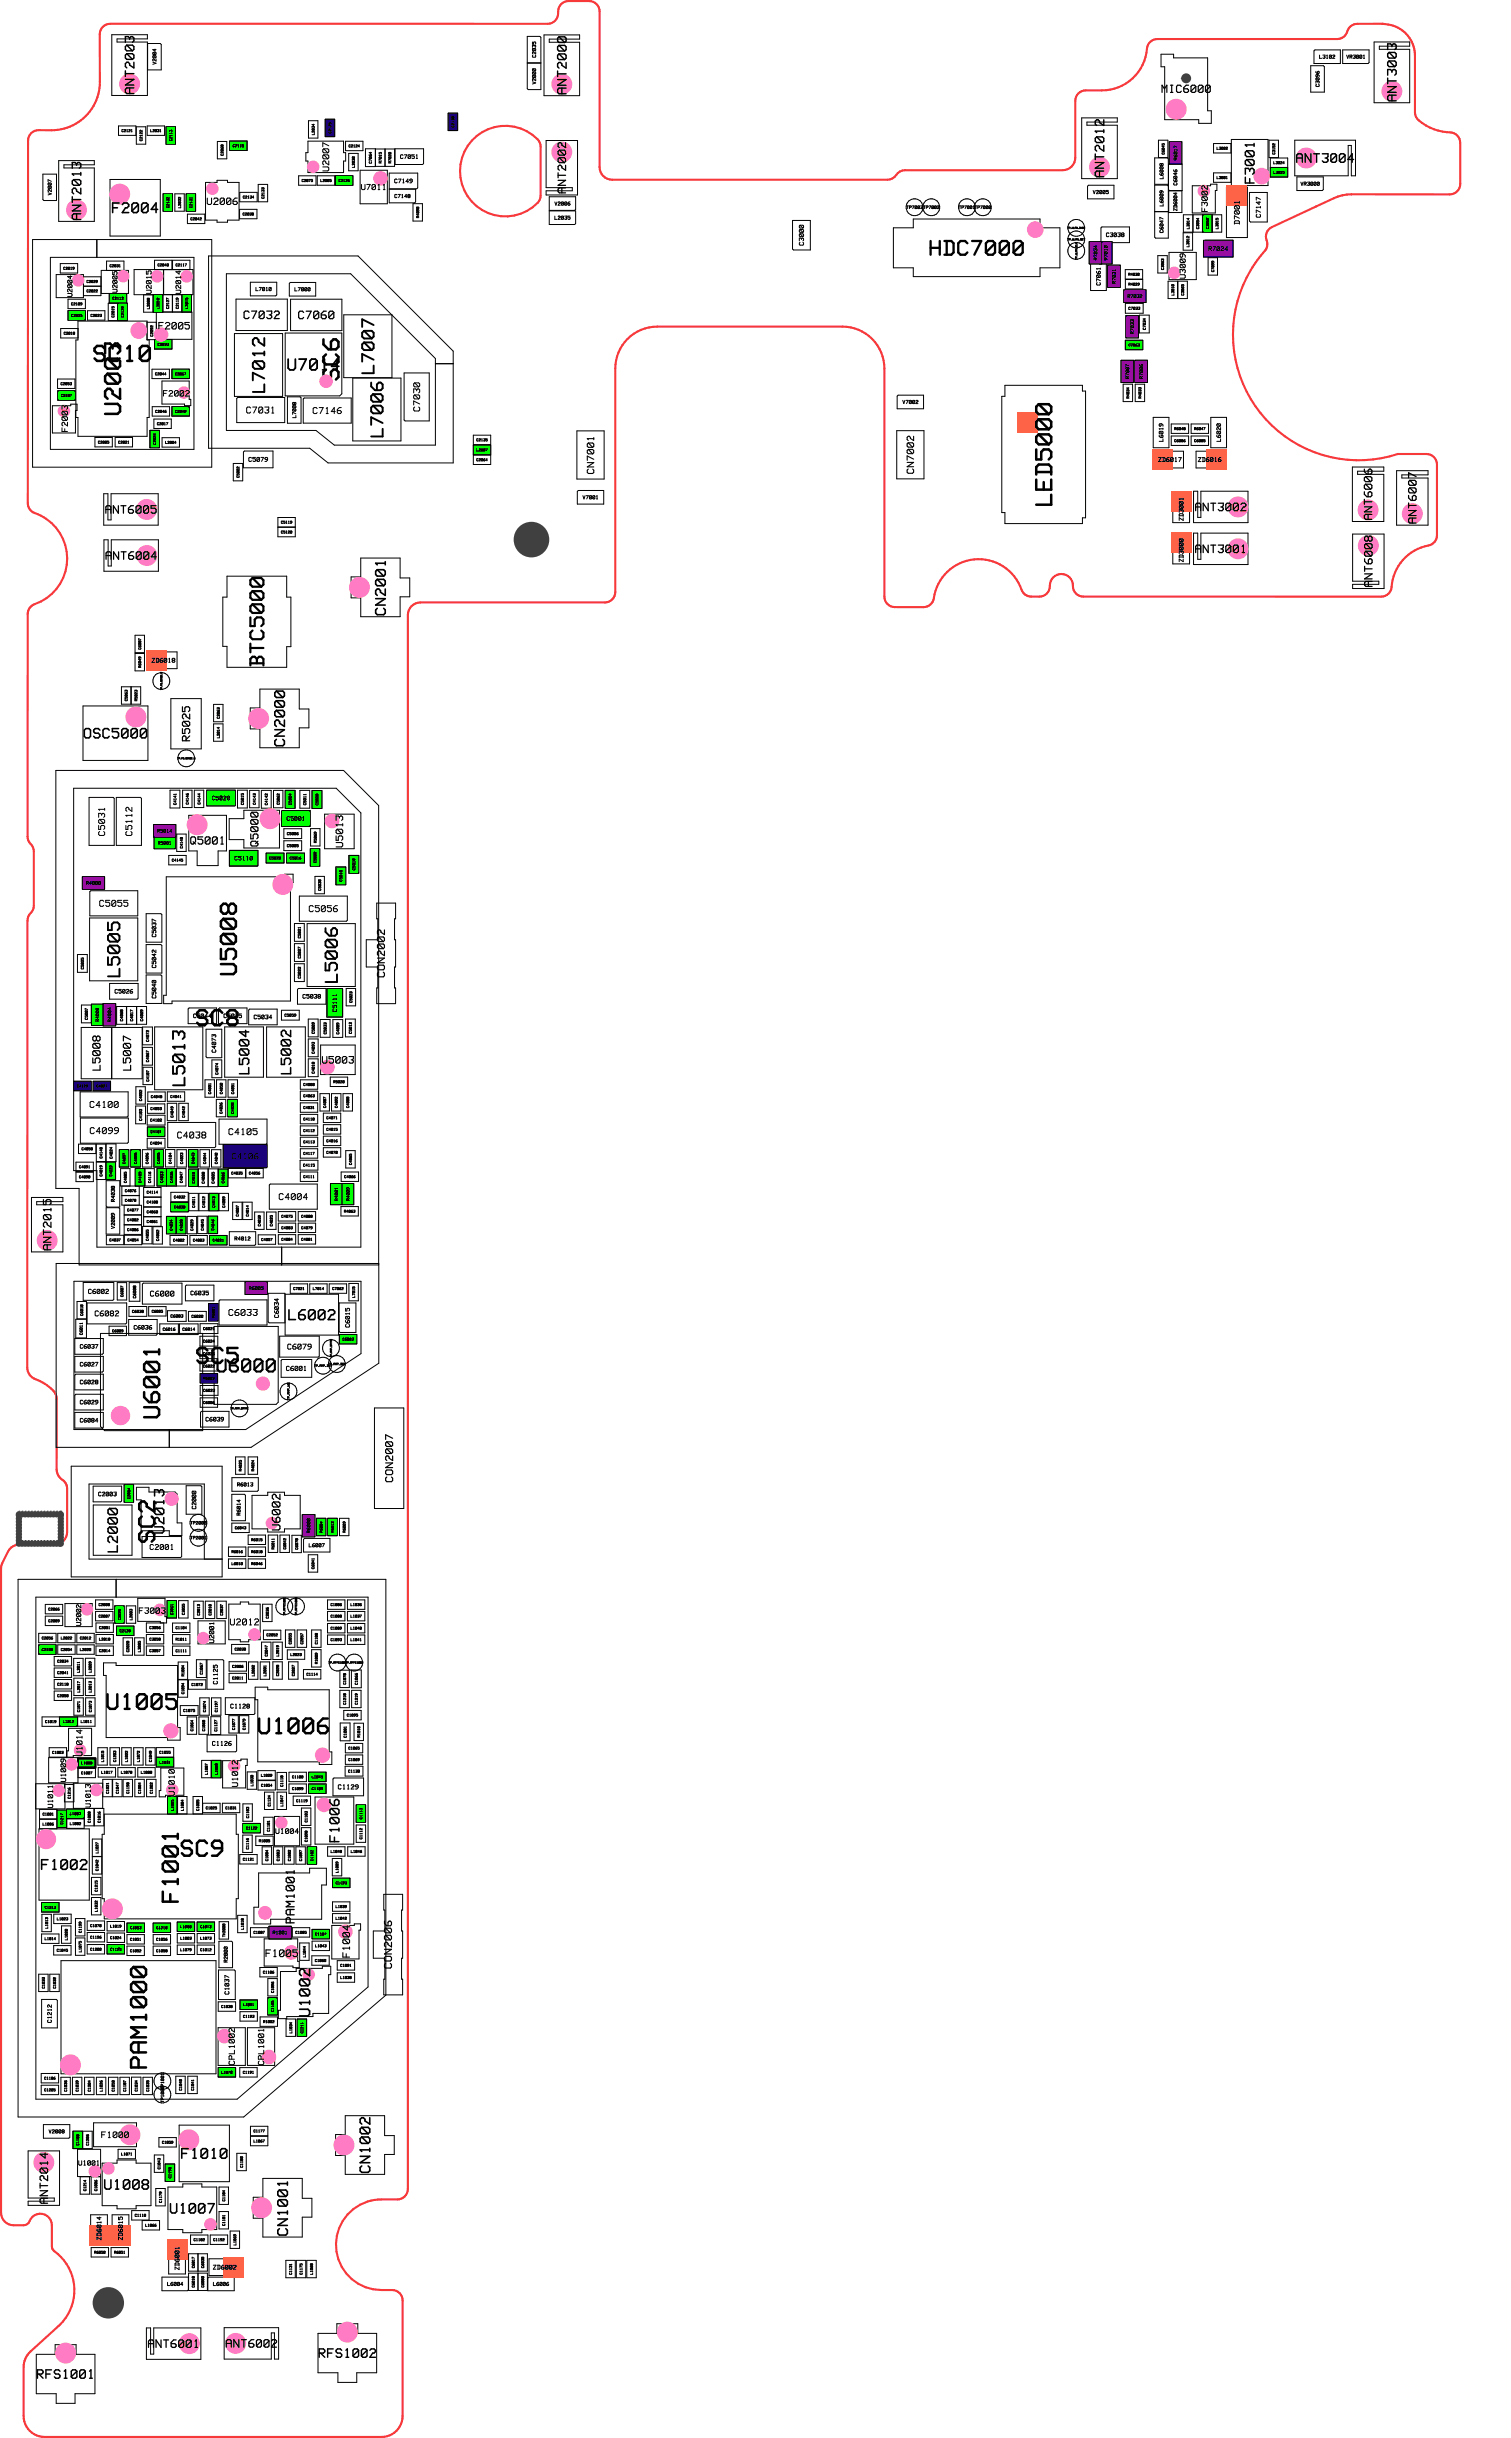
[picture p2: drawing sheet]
<svg xmlns="http://www.w3.org/2000/svg" width="260mm" height="420mm" viewBox="0 0 260 420" stroke-linecap="round" stroke-linejoin="round" font-family="sans-serif">
<defs><g id="words">
<g font-size="4.4">
<text x="15.6" y="62.5">SC10</text>
<text x="21" y="71.7" transform="rotate(-90 21 71.7)">U2003</text>
<text x="181.5" y="87.4" transform="rotate(-90 181.5 87.4)">LED5000</text>
<text x="41" y="168.2" transform="rotate(-90 41 168.2)">U5008</text>
<text x="33.2" y="176.9">SC8</text>
<text x="33.2" y="235.1">SC5</text>
<text x="27.7" y="244.5" transform="rotate(-90 27.7 244.5)">U6001</text>
<text x="26.9" y="266.4" transform="rotate(-90 26.9 266.4)">SC2</text>
<text x="30.6" y="320">SC9</text>
<text x="31" y="327.7" transform="rotate(-90 31 327.7)">F1001</text>
<text x="25.5" y="357.1" transform="rotate(-90 25.5 357.1)">PAM1000</text>
</g>
<text font-size="4.4" fill="#ff7cc5" x="58.6" y="66.2" transform="rotate(-90 58.6 66.2)">SC6</text>
<g font-size="4.2">
<text x="18.2" y="294.7">U1005</text>
<text x="44.3" y="298.9">U1006</text>
</g>
<text font-size="4" x="159.5" y="44.2">HDC7000</text>
<text font-size="3.8" x="45.7" y="115.1" transform="rotate(-90 45.7 115.1)">BTC5000</text>
<text font-size="3.6" x="37.2" y="236.5">U6000</text>
<g font-size="3.3">
<text x="64.6" y="64.3" transform="rotate(-90 64.6 64.3)">L7007</text>
<text x="45.8" y="67.5" transform="rotate(-90 45.8 67.5)">L7012</text>
<text x="66.2" y="75.2" transform="rotate(-90 66.2 75.2)">L7006</text>
<text x="20.8" y="168.2" transform="rotate(-90 20.8 168.2)">L5005</text>
<text x="58.3" y="169.2" transform="rotate(-90 58.3 169.2)">L5006</text>
<text x="32" y="187" transform="rotate(-90 32 187)">L5013</text>
</g>
<text font-size="3.1" x="49.4" y="64">U7014</text>
<text font-size="2.9" x="53.6" y="347.5" transform="rotate(-90 53.6 347.5)">U1002</text>
<g font-size="2.8">
<text x="19.3" y="36.8">F2004</text>
<text x="66.6" y="106.3" transform="rotate(-90 66.6 106.3)">CN2001</text>
<text x="49.2" y="128.9" transform="rotate(-90 49.2 128.9)">CN2000</text>
<text x="49.8" y="227.5">L6002</text>
<text x="7.1" y="322.2">F1002</text>
<text x="31.2" y="372">F1010</text>
<text x="63.9" y="374.6" transform="rotate(-90 63.9 374.6)">CN1002</text>
<text x="49.7" y="385.4" transform="rotate(-90 49.7 385.4)">CN1001</text>
</g>
<g font-size="2.7">
<text x="14" y="127.3">OSC5000</text>
<text x="43.1" y="185" transform="rotate(-90 43.1 185)">L5004</text>
<text x="50.3" y="185" transform="rotate(-90 50.3 185)">L5002</text>
<text x="20.4" y="267.3" transform="rotate(-90 20.4 267.3)">L2000</text>
<text x="28.4" y="264.3" transform="rotate(-90 28.4 264.3)">U2013</text>
<text x="17.8" y="377.3">U1008</text>
<text x="29.2" y="381.4">U1007</text>
</g>
<text font-size="2.6" x="58.6" y="317.3" transform="rotate(-90 58.6 317.3)">F1006</text>
<g font-size="2.5">
<text x="23.3" y="16.4" transform="rotate(-90 23.3 16.4)">ANT2003</text>
<text x="97.7" y="16.5" transform="rotate(-90 97.7 16.5)">ANT2000</text>
<text x="240.8" y="17.7" transform="rotate(-90 240.8 17.7)">ANT3003</text>
<text x="223.1" y="28.1">ANT3004</text>
<text x="190.4" y="30.8" transform="rotate(-90 190.4 30.8)">ANT2012</text>
<text x="216.3" y="31.6" transform="rotate(-90 216.3 31.6)">F3001</text>
<text x="14.1" y="38.1" transform="rotate(-90 14.1 38.1)">ANT2013</text>
</g>
<g font-size="2.4">
<text x="54.7" y="406.3">RFS1002</text>
<text x="6.2" y="409.9">RFS1001</text>
</g>
<text font-size="2.3" x="50.9" y="331.7" transform="rotate(-90 50.9 331.7)">PAM1001</text>
<g font-size="2.2">
<text x="97.6" y="33.5" transform="rotate(-90 97.6 33.5)">ANT2002</text>
<text x="41.9" y="55">C7032</text>
<text x="51.3" y="55.1">C7060</text>
<text x="18" y="88.6">ANT6005</text>
<text x="205.8" y="88.1">ANT3002</text>
<text x="236.5" y="89.7" transform="rotate(-90 236.5 89.7)">ANT6006</text>
<text x="205.8" y="95.4">ANT3001</text>
<text x="244.2" y="90.4" transform="rotate(-90 244.2 90.4)">ANT6007</text>
<text x="18" y="96.5">ANT6004</text>
<text x="236.6" y="101.3" transform="rotate(-90 236.6 101.3)">ANT6008</text>
<text x="8.9" y="215.6" transform="rotate(-90 8.9 215.6)">ANT2015</text>
<text x="48.4" y="263.7" transform="rotate(-90 48.4 263.7)">U6002</text>
<text x="8.4" y="379.8" transform="rotate(-90 8.4 379.8)">ANT2014</text>
<text x="25.3" y="404.6">ANT6001</text>
<text x="38.7" y="404.5">ANT6002</text>
</g>
<g font-size="2.1">
<text x="200.1" y="16.1">MIC6000</text>
<text x="32.8" y="127.8" transform="rotate(-90 32.8 127.8)">R5025</text>
<text x="32.6" y="145.6">Q5001</text>
<text x="44.6" y="146" transform="rotate(-90 44.6 146)">Q5000</text>
<text x="17.4" y="184.3" transform="rotate(-90 17.4 184.3)">L5008</text>
<text x="22.7" y="184.3" transform="rotate(-90 22.7 184.3)">L5007</text>
</g>
<g font-size="2">
<text x="66.4" y="168.8" transform="rotate(-90 66.4 168.8)">CON2002</text>
<text x="67.8" y="255.7" transform="rotate(-90 67.8 255.7)">CON2007</text>
<text x="67.6" y="339.5" transform="rotate(-90 67.6 339.5)">CON2006</text>
</g>
<g font-size="1.9">
<text x="35.6" y="35.4">U2006</text>
<text x="27.3" y="56.8">F2005</text>
<text x="102.5" y="81.8" transform="rotate(-90 102.5 81.8)">CN7001</text>
<text x="157.6" y="81.8" transform="rotate(-90 157.6 81.8)">CN7002</text>
<text x="59.2" y="146.1" transform="rotate(-90 59.2 146.1)">U5013</text>
<text x="55.4" y="183.3">U5003</text>
<text x="45.8" y="337.2">F1005</text>
<text x="60.4" y="337.2" transform="rotate(-90 60.4 337.2)">F1004</text>
</g>
<g font-size="1.7">
<text x="56.8" y="29.6" transform="rotate(-90 56.8 29.6)">U2007</text>
<text x="42.4" y="71.3">C7031</text>
<text x="53.8" y="71.4">C7146</text>
<text x="72.4" y="70.9" transform="rotate(-90 72.4 70.9)">C7030</text>
<text x="18.2" y="144.1" transform="rotate(-90 18.2 144.1)">C5031</text>
<text x="22.9" y="144.1" transform="rotate(-90 22.9 144.1)">C5112</text>
<text x="17" y="156.3">C5055</text>
<text x="53.2" y="157.2">C5056</text>
<text x="15.4" y="190.9">C4100</text>
<text x="15.4" y="195.4">C4099</text>
<text x="30.5" y="196.2">C4038</text>
<text x="39.3" y="195.6">C4105</text>
<text x="48" y="206.8">C4004</text>
<text x="39.3" y="226.8">C6033</text>
<text x="39.6" y="280.1">U2012</text>
<text x="17.5" y="368.4">F1000</text>
</g>
<g font-size="1.6">
<text x="208.2" y="36.5" transform="rotate(-90 208.2 36.5)">F3002</text>
<text x="28.1" y="68.4">F2002</text>
<text x="11.7" y="74.4" transform="rotate(-90 11.7 74.4)">F2003</text>
<text x="39.9" y="199.8">C4106</text>
<text x="24" y="278.1">F3003</text>
<text x="14.3" y="302.6" transform="rotate(-90 14.3 302.6)">U1014</text>
<text x="30.2" y="309.4" transform="rotate(-90 30.2 309.4)">U1010</text>
<text x="41.1" y="307.9" transform="rotate(-90 41.1 307.9)">U1012</text>
<text x="40.5" y="355.8" transform="rotate(-90 40.5 355.8)">CPL1002</text>
<text x="45.6" y="355.8" transform="rotate(-90 45.6 355.8)">CPL1001</text>
</g>
<g font-size="1.5">
<text x="62.2" y="32.8">U7011</text>
<text x="213.7" y="38.7" transform="rotate(-90 213.7 38.7)">D7001</text>
<text x="204.3" y="48" transform="rotate(-90 204.3 48)">U3009</text>
<text x="16.3" y="226.8">C6082</text>
<text x="25.8" y="223.4">C6000</text>
<text x="49.5" y="232.5">C6079</text>
<text x="25.8" y="267">C2001</text>
</g>
<g font-size="1.4">
<text x="26.2" y="50.7" transform="rotate(-90 26.2 50.7)">U2015</text>
<text x="31.2" y="50.7" transform="rotate(-90 31.2 50.7)">U2014</text>
<text x="9.2" y="311.5" transform="rotate(-90 9.2 311.5)">U1011</text>
<text x="11.4" y="307" transform="rotate(-90 11.4 307)">U1009</text>
<text x="15.7" y="311.4" transform="rotate(-90 15.7 311.4)">U1013</text>
<text x="47.4" y="316">U1004</text>
</g>
<g font-size="1.3">
<text x="12.5" y="51.2" transform="rotate(-90 12.5 51.2)">U2004</text>
<text x="20.3" y="50.4" transform="rotate(-90 20.3 50.4)">U2005</text>
<text x="14" y="280.1" transform="rotate(-90 14 280.1)">U2002</text>
<text x="36.9" y="283.1" transform="rotate(-90 36.9 283.1)">U2001</text>
<text x="13.5" y="373.1">U1001</text>
</g>
<g font-size="1.2">
<text x="217.3" y="37.5" transform="rotate(-90 217.3 37.5)">C7147</text>
<text x="138.6" y="42.3" transform="rotate(-90 138.6 42.3)">C3000</text>
<text x="208.2" y="43.3">R7024</text>
<text x="42.8" y="79.6">C5079</text>
<text x="199.5" y="79.6">ZD6017</text>
<text x="206.4" y="79.6">ZD6016</text>
<text x="204" y="89.8" transform="rotate(-90 204 89.8)">ZD3001</text>
<text x="204" y="96.9" transform="rotate(-90 204 96.9)">ZD3000</text>
<text x="26.1" y="114.2">ZD6018</text>
<text x="15.2" y="222.9">C6002</text>
<text x="48.1" y="227.1" transform="rotate(-90 48.1 227.1)">C6034</text>
<text x="60.3" y="228.7" transform="rotate(-90 60.3 228.7)">C6015</text>
<text x="49.3" y="236.2">C6001</text>
<text x="37.5" y="290.2" transform="rotate(-90 37.5 290.2)">C1125</text>
<text x="39.7" y="294.4">C1128</text>
<text x="36.5" y="300.8">C1126</text>
<text x="58.2" y="308.3">C1129</text>
<text x="39.5" y="343.6" transform="rotate(-90 39.5 343.6)">C1037</text>
<text x="17.5" y="386" transform="rotate(-90 17.5 386)">ZD6014</text>
<text x="21.2" y="386" transform="rotate(-90 21.2 386)">ZD6015</text>
<text x="30.9" y="391.1" transform="rotate(-90 30.9 391.1)">ZD6001</text>
<text x="36.7" y="391">ZD6002</text>
</g>
<g font-size="1.1">
<text x="68.9" y="27.4">C7051</text>
<text x="67.9" y="31.6">C7149</text>
<text x="190.6" y="40.9">C3038</text>
<text x="189.7" y="49.2" transform="rotate(-90 189.7 49.2)">C7061</text>
<text x="200.5" y="76" transform="rotate(-90 200.5 76)">L6019</text>
<text x="210.4" y="76" transform="rotate(-90 210.4 76)">L6020</text>
<text x="36.5" y="137.9">C5020</text>
<text x="49.4" y="141.4">C5001</text>
<text x="40.4" y="148.3">C5110</text>
<text x="26.9" y="161.5" transform="rotate(-90 26.9 161.5)">C5037</text>
<text x="26.9" y="166.8" transform="rotate(-90 26.9 166.8)">C5042</text>
<text x="19.7" y="171.2">C5026</text>
<text x="26.9" y="172" transform="rotate(-90 26.9 172)">C5040</text>
<text x="52.1" y="172">C5038</text>
<text x="33.3" y="175.4">C5044</text>
<text x="38.5" y="175.4">C5035</text>
<text x="43.7" y="175.6">C5034</text>
<text x="58.1" y="174.4" transform="rotate(-90 58.1 174.4)">C5111</text>
<text x="37.3" y="181.4" transform="rotate(-90 37.3 181.4)">C4073</text>
<text x="32.8" y="223.2">C6035</text>
<text x="13.7" y="232.4">C6037</text>
<text x="23" y="229.1">C6036</text>
<text x="13.7" y="235.4">C6027</text>
<text x="13.7" y="238.5">C6028</text>
<text x="13.7" y="242">C6029</text>
<text x="13.7" y="245.1">C6084</text>
<text x="35.4" y="244.9">C6039</text>
<text x="16.9" y="257.8">C2003</text>
<text x="33.8" y="260" transform="rotate(-90 33.8 260)">C2000</text>
<text x="8.9" y="348.5" transform="rotate(-90 8.9 348.5)">C1212</text>
</g>
<g font-size=".9">
<text x="27" y="11.1" transform="rotate(-90 27 11.1)">V2004</text>
<text x="92.4" y="9.9" transform="rotate(-90 92.4 9.9)">C2035</text>
<text x="227.4" y="10.1">L3102</text>
<text x="231.9" y="10.1">VR3001</text>
<text x="92.4" y="14.5" transform="rotate(-90 92.4 14.5)">V2000</text>
<text x="227.4" y="15" transform="rotate(-90 227.4 15)">C3096</text>
<text x="202.9" y="27.6" transform="rotate(-90 202.9 27.6)">R6017</text>
<text x="8.9" y="33.6" transform="rotate(-90 8.9 33.6)">V2007</text>
<text x="68" y="34.1">C7148</text>
<text x="95.6" y="35.4">V2006</text>
<text x="188.3" y="33.4">V2005</text>
<text x="200.5" y="35.5" transform="rotate(-90 200.5 35.5)">L6009</text>
<text x="200.5" y="30.8" transform="rotate(-90 200.5 30.8)">L6008</text>
<text x="202.9" y="31.9" transform="rotate(-90 202.9 31.9)">C6046</text>
<text x="224" y="32">VR3000</text>
<text x="95.6" y="37.9">L2035</text>
<text x="200.5" y="40.1" transform="rotate(-90 200.5 40.1)">C6047</text>
<text x="202.9" y="36.4" transform="rotate(-90 202.9 36.4)">ZD6004</text>
<text x="189.1" y="44.8" transform="rotate(-90 189.1 44.8)">R7034</text>
<text x="190.9" y="44.8" transform="rotate(-90 190.9 44.8)">R7010</text>
<text x="44.1" y="50.1">L7010</text>
<text x="50.8" y="50.2">L7000</text>
<text x="192.3" y="48.9" transform="rotate(-90 192.3 48.9)">R7031</text>
<text x="194.3" y="51.3">R7032</text>
<text x="195.4" y="57.6" transform="rotate(-90 195.4 57.6)">R7033</text>
<text x="194.6" y="65.3" transform="rotate(-90 194.6 65.3)">R7007</text>
<text x="197" y="65.3" transform="rotate(-90 197 65.3)">R7006</text>
<text x="51.1" y="71.9" transform="rotate(-90 51.1 71.9)">L7008</text>
<text x="155.5" y="69.6">V7002</text>
<text x="100.4" y="86">V7001</text>
<text x="27.1" y="143.5">R5014</text>
<text x="14.8" y="152.4">R4000</text>
<text x="19.2" y="176.1" transform="rotate(-90 19.2 176.1)">R4004</text>
<text x="19.8" y="207.1" transform="rotate(-90 19.8 207.1)">R4038</text>
<text x="19.8" y="211.7" transform="rotate(-90 19.8 211.7)">V2009</text>
<text x="40.4" y="213.7">R4012</text>
<text x="42.9" y="222.2">R6005</text>
<text x="40.8" y="256.1">R6013</text>
<text x="41.5" y="261.1" transform="rotate(-90 41.5 261.1)">R6014</text>
<text x="53.3" y="266.6">L6007</text>
<text x="53.5" y="264.1" transform="rotate(-90 53.5 264.1)">R6000</text>
<text x="47" y="333.3">R1001</text>
<text x="39.2" y="338.1" transform="rotate(-90 39.2 338.1)">R2000</text>
<text x="8.4" y="367.5">V2008</text>
<text x="28.9" y="393.8">L6004</text>
<text x="36.8" y="393.8">L6006</text>
</g>
<g font-size=".8">
<text x="156.2" y="36">TP7003TP7002</text>
<text x="165.2" y="36">TP7001TP7000</text>
<text x="27.2" y="145.5">R5001</text>
<text x="17.1" y="176" transform="rotate(-90 17.1 176)">R4008</text>
<text x="58.2" y="206.9" transform="rotate(-90 58.2 206.9)">R4001</text>
<text x="60.3" y="206.9" transform="rotate(-90 60.3 206.9)">R4009</text>
<text x="32.8" y="262.6">TP2000</text>
<text x="32.8" y="265.2">TP2001</text>
<text x="28.3" y="359.9" transform="rotate(-90 28.3 359.9)">TP1001</text>
<text x="28.3" y="362.2" transform="rotate(-90 28.3 362.2)">TP1000</text>
</g>
<g font-size=".7">
<text x="21" y="22.8">C2121</text>
<text x="26" y="22.8">L2031</text>
<text x="54.2" y="23.2" transform="rotate(-90 54.2 23.2)">L2034</text>
<text x="57.1" y="23" transform="rotate(-90 57.1 23)">C2125</text>
<text x="78.3" y="22" transform="rotate(-90 78.3 22)">C2130</text>
<text x="24.5" y="24.3" transform="rotate(-90 24.5 24.3)">C2122</text>
<text x="29.7" y="24.3" transform="rotate(-90 29.7 24.3)">C2113</text>
<text x="38.5" y="26.8" transform="rotate(-90 38.5 26.8)">C2068</text>
<text x="40.1" y="25.4">C2115</text>
<text x="60.1" y="25.4">C2124</text>
<text x="61.1" y="28.8" transform="rotate(-90 61.1 28.8)">L2030</text>
<text x="64.1" y="28.2" transform="rotate(-90 64.1 28.2)">C7064</text>
<text x="65.8" y="28.1" transform="rotate(-90 65.8 28.1)">R7015</text>
<text x="67.4" y="28.1" transform="rotate(-90 67.4 28.1)">R7020</text>
<text x="200.7" y="26.6" transform="rotate(-90 200.7 26.6)">C6045</text>
<text x="209.7" y="25.8">L3002</text>
<text x="219.5" y="28.3">L3024</text>
<text x="219.5" y="29.9">L3025</text>
<text x="219.7" y="26.6" transform="rotate(-90 219.7 26.6)">C3152</text>
<text x="29.2" y="35.9" transform="rotate(-90 29.2 35.9)">C2132</text>
<text x="31.2" y="35.8" transform="rotate(-90 31.2 35.8)">L2032</text>
<text x="33.1" y="35.9" transform="rotate(-90 33.1 35.9)">C2131</text>
<text x="41.9" y="34.2">C2134</text>
<text x="45.5" y="34.2" transform="rotate(-90 45.5 34.2)">C2133</text>
<text x="52" y="31.3">C2075</text>
<text x="55.3" y="31.3">L2005</text>
<text x="58.3" y="31.3">C2126</text>
<text x="209.7" y="30.8">L3001</text>
<text x="32.8" y="37.9">C2042</text>
<text x="41.8" y="37.1">C2038</text>
<text x="72.2" y="37.5" transform="rotate(-90 72.2 37.5)">R4090</text>
<text x="205" y="39.4" transform="rotate(-90 205 39.4)">L3014</text>
<text x="206.6" y="39.5" transform="rotate(-90 206.6 39.5)">C3054</text>
<text x="208.3" y="39.5" transform="rotate(-90 208.3 39.5)">C3060</text>
<text x="209.9" y="39.4" transform="rotate(-90 209.9 39.4)">L3015</text>
<text x="10.9" y="46.5">C2019</text>
<text x="18.9" y="46">C2031</text>
<text x="27.2" y="45.9">C2040</text>
<text x="30.3" y="45.9">C2117</text>
<text x="194.4" y="47.5">R4030</text>
<text x="200.6" y="46.5" transform="rotate(-90 200.6 46.5)">C3063</text>
<text x="204.9" y="42.5" transform="rotate(-90 204.9 42.5)">L3012</text>
<text x="209.2" y="46.9" transform="rotate(-90 209.2 46.9)">C7099</text>
<text x="12.3" y="52.6">C2109</text>
<text x="14.9" y="50.4">C2022</text>
<text x="14.9" y="48.7">C2029</text>
<text x="19.4" y="51.6">C2112</text>
<text x="25.8" y="53.2" transform="rotate(-90 25.8 53.2)">L2008</text>
<text x="27.5" y="53.2" transform="rotate(-90 27.5 53.2)">L2010</text>
<text x="29.1" y="53.2" transform="rotate(-90 29.1 53.2)">C2127</text>
<text x="30.8" y="53.2" transform="rotate(-90 30.8 53.2)">C2119</text>
<text x="32.4" y="53.2" transform="rotate(-90 32.4 53.2)">L2015</text>
<text x="194.4" y="53.4">C7033</text>
<text x="194.4" y="49.2">R4029</text>
<text x="202.3" y="50.8" transform="rotate(-90 202.3 50.8)">L3010</text>
<text x="204" y="50.9" transform="rotate(-90 204 50.9)">C3065</text>
<text x="11" y="57.7">C2018</text>
<text x="12.3" y="54.6">C2025</text>
<text x="15.6" y="54.6">C2023</text>
<text x="19.7" y="54.7" transform="rotate(-90 19.7 54.7)">C2015</text>
<text x="21.4" y="54.7" transform="rotate(-90 21.4 54.7)">C2129</text>
<text x="26.4" y="58" transform="rotate(-90 26.4 58)">C2092</text>
<text x="27.2" y="59.6">C2033</text>
<text x="194.4" y="59.7">C7063</text>
<text x="197.4" y="56.8" transform="rotate(-90 197.4 56.8)">C7034</text>
<text x="26.7" y="64.7">C2044</text>
<text x="30.2" y="64.7">C2067</text>
<text x="10.5" y="66.4">C2053</text>
<text x="10.5" y="68.4">C2107</text>
<text x="26.8" y="71.1">C2046</text>
<text x="30.2" y="71.1">C2049</text>
<text x="194.6" y="68.6" transform="rotate(-90 194.6 68.6)">R4034</text>
<text x="196.7" y="68.6" transform="rotate(-90 196.7 68.6)">R4033</text>
<text x="16.9" y="76.4">C2005</text>
<text x="20.4" y="76.4">C2021</text>
<text x="26.9" y="76.6" transform="rotate(-90 26.9 76.6)">C2024</text>
<text x="27.1" y="73.2">C2017</text>
<text x="28.5" y="76.5">L2004</text>
<text x="82.1" y="76">C2135</text>
<text x="82.1" y="77.8">L2007</text>
<text x="202.3" y="76.2">C6086</text>
<text x="202.3" y="74.1">R6048</text>
<text x="205.8" y="76.2">C6085</text>
<text x="205.8" y="74.1">R6047</text>
<text x="41.3" y="82.3" transform="rotate(-90 41.3 82.3)">C5002</text>
<text x="82.1" y="79.5">C2064</text>
<text x="48.4" y="90.2">C5119</text>
<text x="48.4" y="91.9">C5120</text>
<text x="24.3" y="111.9" transform="rotate(-90 24.3 111.9)">C6087</text>
<text x="24.3" y="115" transform="rotate(-90 24.3 115)">R6049</text>
<text x="22" y="120.8" transform="rotate(-90 22 120.8)">C5063</text>
<text x="23.7" y="120.8" transform="rotate(-90 23.7 120.8)">R5023</text>
<text x="37.9" y="123.8" transform="rotate(-90 37.9 123.8)">C2063</text>
<text x="37.9" y="127.1" transform="rotate(-90 37.9 127.1)">L2014</text>
<text x="30.4" y="138.7" transform="rotate(-90 30.4 138.7)">C4141</text>
<text x="32.5" y="138.6" transform="rotate(-90 32.5 138.6)">C4146</text>
<text x="34.5" y="138.6" transform="rotate(-90 34.5 138.6)">C4144</text>
<text x="42" y="138.7" transform="rotate(-90 42 138.7)">C5015</text>
<text x="44.1" y="138.6" transform="rotate(-90 44.1 138.6)">C4143</text>
<text x="46.1" y="138.7" transform="rotate(-90 46.1 138.7)">C4142</text>
<text x="48.2" y="138.6" transform="rotate(-90 48.2 138.6)">C5062</text>
<text x="49.4" y="143.9">C5006</text>
<text x="50.2" y="138.7" transform="rotate(-90 50.2 138.7)">C5004</text>
<text x="52.8" y="138.7" transform="rotate(-90 52.8 138.7)">C5011</text>
<text x="54.9" y="138.7" transform="rotate(-90 54.9 138.7)">C5008</text>
<text x="29.6" y="148.4">C4145</text>
<text x="31.5" y="146.1" transform="rotate(-90 31.5 146.1)">C4140</text>
<text x="46.4" y="148.1">C5028</text>
<text x="49.4" y="145.9">C5005</text>
<text x="49.9" y="148.1">C5016</text>
<text x="54.5" y="148.7" transform="rotate(-90 54.5 148.7)">C5000</text>
<text x="54.6" y="145.2" transform="rotate(-90 54.6 145.2)">R5069</text>
<text x="61.2" y="149.9" transform="rotate(-90 61.2 149.9)">C5010</text>
<text x="55.3" y="153.4" transform="rotate(-90 55.3 153.4)">C5030</text>
<text x="59" y="151.9" transform="rotate(-90 59 151.9)">C5018</text>
<text x="51.8" y="161.6" transform="rotate(-90 51.8 161.6)">C5021</text>
<text x="14.4" y="167" transform="rotate(-90 14.4 167)">C5025</text>
<text x="51.8" y="165.1" transform="rotate(-90 51.8 165.1)">C5027</text>
<text x="51.8" y="168.6" transform="rotate(-90 51.8 168.6)">C5022</text>
<text x="60.7" y="172.7" transform="rotate(-90 60.7 172.7)">C5023</text>
<text x="15.1" y="175.7" transform="rotate(-90 15.1 175.7)">C5007</text>
<text x="21.2" y="175.9" transform="rotate(-90 21.2 175.9)">C4068</text>
<text x="22.9" y="175.9" transform="rotate(-90 22.9 175.9)">C4017</text>
<text x="24.7" y="175.9" transform="rotate(-90 24.7 175.9)">C4069</text>
<text x="25.7" y="179.5" transform="rotate(-90 25.7 179.5)">C4072</text>
<text x="49" y="175.1">C5059</text>
<text x="54.2" y="178.1" transform="rotate(-90 54.2 178.1)">C5009</text>
<text x="56.3" y="178.2" transform="rotate(-90 56.3 178.2)">C5033</text>
<text x="58.5" y="178.2" transform="rotate(-90 58.5 178.2)">C4089</text>
<text x="60.6" y="178.1" transform="rotate(-90 60.6 178.1)">C5012</text>
<text x="25.7" y="183" transform="rotate(-90 25.7 183)">C4067</text>
<text x="37.6" y="185.1" transform="rotate(-90 37.6 185.1)">C4074</text>
<text x="54.2" y="185" transform="rotate(-90 54.2 185)">C4018</text>
<text x="54.2" y="181.5" transform="rotate(-90 54.2 181.5)">C4093</text>
<text x="13.2" y="187.3">C4129</text>
<text x="16.6" y="187.3">C4027</text>
<text x="24.5" y="189.7" transform="rotate(-90 24.5 189.7)">C4052</text>
<text x="25.7" y="186.3" transform="rotate(-90 25.7 186.3)">C4107</text>
<text x="25.9" y="191.2">C4053</text>
<text x="26" y="189.2">C4048</text>
<text x="29.4" y="189.2">C4041</text>
<text x="36.4" y="188.5" transform="rotate(-90 36.4 188.5)">C4001</text>
<text x="38.3" y="191.9" transform="rotate(-90 38.3 191.9)">C4026</text>
<text x="38.4" y="188.5" transform="rotate(-90 38.4 188.5)">C4050</text>
<text x="40.3" y="191.9" transform="rotate(-90 40.3 191.9)">C4020</text>
<text x="40.4" y="188.5" transform="rotate(-90 40.4 188.5)">C4051</text>
<text x="52.3" y="187.1">C4000</text>
<text x="52.3" y="191">C4031</text>
<text x="52.3" y="189">C4063</text>
<text x="56.2" y="190.9" transform="rotate(-90 56.2 190.9)">C4087</text>
<text x="57.4" y="186.6">R5020</text>
<text x="58.2" y="190.9" transform="rotate(-90 58.2 190.9)">C4092</text>
<text x="60.2" y="190.9" transform="rotate(-90 60.2 190.9)">C4080</text>
<text x="24.5" y="193.1" transform="rotate(-90 24.5 193.1)">C4103</text>
<text x="25.9" y="197.2">C4094</text>
<text x="25.9" y="193.2">C4102</text>
<text x="25.9" y="195.2">C4101</text>
<text x="29.9" y="192.5" transform="rotate(-90 29.9 192.5)">C4049</text>
<text x="31.9" y="192.5" transform="rotate(-90 31.9 192.5)">C4042</text>
<text x="52.3" y="193">C4110</text>
<text x="52.3" y="195">C4112</text>
<text x="52.3" y="197">C4113</text>
<text x="56.3" y="194.8">C4015</text>
<text x="56.3" y="196.8">C4016</text>
<text x="56.3" y="192.8">C4071</text>
<text x="13.6" y="203">C4090</text>
<text x="13.6" y="201.3">C4091</text>
<text x="14.1" y="198.2">C4058</text>
<text x="17.6" y="202.7" transform="rotate(-90 17.6 202.7)">C4019</text>
<text x="17.6" y="199.6" transform="rotate(-90 17.6 199.6)">C4148</text>
<text x="19.3" y="202.7" transform="rotate(-90 19.3 202.7)">C4022</text>
<text x="19.4" y="199.6" transform="rotate(-90 19.4 199.6)">C4024</text>
<text x="21.6" y="200.5" transform="rotate(-90 21.6 200.5)">C4097</text>
<text x="21.8" y="203.8" transform="rotate(-90 21.8 203.8)">C4085</text>
<text x="23.6" y="200.5" transform="rotate(-90 23.6 200.5)">C4098</text>
<text x="24.4" y="203.8" transform="rotate(-90 24.4 203.8)">C4109</text>
<text x="25.6" y="200.5" transform="rotate(-90 25.6 200.5)">C4096</text>
<text x="26" y="203.8" transform="rotate(-90 26 203.8)">C4116</text>
<text x="27.6" y="200.5" transform="rotate(-90 27.6 200.5)">C4095</text>
<text x="28.1" y="203.8" transform="rotate(-90 28.1 203.8)">C4033</text>
<text x="29.6" y="200.5" transform="rotate(-90 29.6 200.5)">C4104</text>
<text x="29.8" y="203.8" transform="rotate(-90 29.8 203.8)">C4036</text>
<text x="31.5" y="203.8" transform="rotate(-90 31.5 203.8)">C4047</text>
<text x="31.5" y="200.5" transform="rotate(-90 31.5 200.5)">C4023</text>
<text x="33.5" y="200.5" transform="rotate(-90 33.5 200.5)">C4043</text>
<text x="33.6" y="203.9" transform="rotate(-90 33.6 203.9)">C4010</text>
<text x="35.3" y="203.9" transform="rotate(-90 35.3 203.9)">C4008</text>
<text x="35.5" y="200.5" transform="rotate(-90 35.5 200.5)">C4044</text>
<text x="37" y="203.9" transform="rotate(-90 37 203.9)">C4005</text>
<text x="37.5" y="200.5" transform="rotate(-90 37.5 200.5)">C4040</text>
<text x="38.7" y="203.9" transform="rotate(-90 38.7 203.9)">C4006</text>
<text x="39.9" y="202.3">C4035</text>
<text x="42.9" y="202.3">C4056</text>
<text x="52.2" y="201">C4115</text>
<text x="52.3" y="203">C4111</text>
<text x="52.3" y="199">C4117</text>
<text x="56.3" y="198.8">C4070</text>
<text x="59.3" y="203">C4066</text>
<text x="60.6" y="200.7" transform="rotate(-90 60.6 200.7)">C4065</text>
<text x="21.5" y="205.4">C4076</text>
<text x="21.5" y="207">C4078</text>
<text x="21.9" y="208.7">C4077</text>
<text x="25.3" y="209">C4060</text>
<text x="25.3" y="207.3">C4108</text>
<text x="25.3" y="205.6">C4114</text>
<text x="30" y="208.2">C4030</text>
<text x="30" y="206.5">C4032</text>
<text x="33.6" y="208" transform="rotate(-90 33.6 208)">C4011</text>
<text x="35.3" y="208" transform="rotate(-90 35.3 208)">C4012</text>
<text x="37.1" y="208" transform="rotate(-90 37.1 208)">C4013</text>
<text x="38.8" y="208" transform="rotate(-90 38.8 208)">C4009</text>
<text x="41.1" y="209.6" transform="rotate(-90 41.1 209.6)">C4007</text>
<text x="42.9" y="209.6" transform="rotate(-90 42.9 209.6)">C4014</text>
<text x="48.5" y="209.8">C4075</text>
<text x="51.9" y="209.8">C4088</text>
<text x="59.3" y="208.9">R4063</text>
<text x="18.9" y="213.9">C4037</text>
<text x="21.9" y="210.4">C4082</text>
<text x="21.9" y="212.1">C4086</text>
<text x="22" y="213.9">C4054</text>
<text x="25.3" y="210.7">C4061</text>
<text x="25.6" y="213.7" transform="rotate(-90 25.6 213.7)">C4055</text>
<text x="27.4" y="213.8" transform="rotate(-90 27.4 213.8)">C4062</text>
<text x="29.7" y="212" transform="rotate(-90 29.7 212)">C4034</text>
<text x="29.8" y="213.9">C4002</text>
<text x="31.5" y="212" transform="rotate(-90 31.5 212)">C4028</text>
<text x="33.3" y="213.9">C4003</text>
<text x="33.3" y="212" transform="rotate(-90 33.3 212)">C4029</text>
<text x="35.1" y="212" transform="rotate(-90 35.1 212)">C4045</text>
<text x="36.7" y="213.9">C4021</text>
<text x="36.9" y="212" transform="rotate(-90 36.9 212)">C4046</text>
<text x="44.9" y="211.3" transform="rotate(-90 44.9 211.3)">C4039</text>
<text x="45" y="213.8">C4057</text>
<text x="47" y="211.3" transform="rotate(-90 47 211.3)">C4025</text>
<text x="48.5" y="211.8">C4083</text>
<text x="48.5" y="213.7">C4084</text>
<text x="51.9" y="211.8">C4079</text>
<text x="51.9" y="213.7">C4081</text>
<text x="14.3" y="226.7" transform="rotate(-90 14.3 226.7)">C6010</text>
<text x="21.3" y="223.4" transform="rotate(-90 21.3 223.4)">C6007</text>
<text x="22.8" y="226.2">C6038</text>
<text x="23.5" y="223.7" transform="rotate(-90 23.5 223.7)">C6008</text>
<text x="26.2" y="226.1">C6005</text>
<text x="29.4" y="227">C6083</text>
<text x="33" y="227">C6020</text>
<text x="37" y="227" transform="rotate(-90 37 227)">R6001</text>
<text x="50.5" y="222.2">C7021</text>
<text x="54" y="222.2">L7014</text>
<text x="57.3" y="222.2">C7062</text>
<text x="61.2" y="223.5" transform="rotate(-90 61.2 223.5)">L7015</text>
<text x="14.3" y="230" transform="rotate(-90 14.3 230)">C6011</text>
<text x="19.3" y="229.5">C6009</text>
<text x="28" y="229.3">C6016</text>
<text x="31.4" y="229.3">C6014</text>
<text x="35" y="231.3">C6024</text>
<text x="35" y="233.5">C6026</text>
<text x="35" y="229.1">C6021</text>
<text x="59" y="230.9">C6003</text>
<text x="35" y="235.6">C6022</text>
<text x="35" y="239.8">C6023</text>
<text x="35" y="237.7">R6003</text>
<text x="35" y="241.9">C6006</text>
<text x="41.6" y="253.4" transform="rotate(-90 41.6 253.4)">R4025</text>
<text x="43.8" y="253.4" transform="rotate(-90 43.8 253.4)">R4024</text>
<text x="22.4" y="258.2" transform="rotate(-90 22.4 258.2)">C2004</text>
<text x="40.5" y="263.4">C6043</text>
<text x="39.9" y="267.6">R6016</text>
<text x="40" y="269.6">L6010</text>
<text x="43.3" y="265.5">R6015</text>
<text x="43.3" y="267.6">R6018</text>
<text x="43.3" y="269.6">R6046</text>
<text x="47.3" y="266.9" transform="rotate(-90 47.3 266.9)">R6011</text>
<text x="49.3" y="266.9" transform="rotate(-90 49.3 266.9)">C6042</text>
<text x="51.4" y="266.9" transform="rotate(-90 51.4 266.9)">C6078</text>
<text x="55.6" y="264" transform="rotate(-90 55.6 264)">R6004</text>
<text x="57.5" y="264" transform="rotate(-90 57.5 264)">R6012</text>
<text x="59.6" y="264" transform="rotate(-90 59.6 264)">R6009</text>
<text x="54.2" y="270.3" transform="rotate(-90 54.2 270.3)">C6041</text>
<text x="8.3" y="279.5">C2009</text>
<text x="8.3" y="277.5">C2066</text>
<text x="17" y="278.7">C2007</text>
<text x="17" y="276.7">C2008</text>
<text x="17.1" y="280.6">C2051</text>
<text x="20.6" y="281.2">C2128</text>
<text x="20.8" y="279.1" transform="rotate(-90 20.8 279.1)">C2026</text>
<text x="22.8" y="279.1" transform="rotate(-90 22.8 279.1)">L2003</text>
<text x="25.8" y="280.6">C3056</text>
<text x="29.8" y="278.2" transform="rotate(-90 29.8 278.2)">C3061</text>
<text x="30.3" y="280.7">C1104</text>
<text x="31.8" y="278.2" transform="rotate(-90 31.8 278.2)">C3055</text>
<text x="34.4" y="278.3" transform="rotate(-90 34.4 278.3)">C2013</text>
<text x="36.4" y="278.3" transform="rotate(-90 36.4 278.3)">C2010</text>
<text x="38.4" y="278.3" transform="rotate(-90 38.4 278.3)">C2037</text>
<text x="45.9" y="281.9">C2052</text>
<text x="46.3" y="278.8" transform="rotate(-90 46.3 278.8)">C2036</text>
<text x="57" y="276.7">C1086</text>
<text x="57" y="278.7">C1088</text>
<text x="57" y="280.7">C1089</text>
<text x="60.5" y="276.7">L1036</text>
<text x="60.5" y="278.7">L1037</text>
<text x="60.5" y="280.7">L1040</text>
<text x="7.2" y="282.4">C2056</text>
<text x="7.2" y="284.4">C2108</text>
<text x="9.9" y="286.4">C2034</text>
<text x="10.5" y="284.4">C2054</text>
<text x="10.5" y="282.4">L2022</text>
<text x="13.8" y="282.4">C2012</text>
<text x="13.8" y="284.4">L2020</text>
<text x="17.1" y="284.6">C2014</text>
<text x="17.1" y="282.6">L2018</text>
<text x="22.3" y="284.6" transform="rotate(-90 22.3 284.6)">C2020</text>
<text x="24.3" y="284.6" transform="rotate(-90 24.3 284.6)">L3005</text>
<text x="25.8" y="284.6">C3057</text>
<text x="25.8" y="282.6">C3058</text>
<text x="30.3" y="284.6">C1111</text>
<text x="30.3" y="282.6">R1011</text>
<text x="40" y="287.3">C2006</text>
<text x="40.4" y="284.3">C2030</text>
<text x="46.1" y="285.4" transform="rotate(-90 46.1 285.4)">C2047</text>
<text x="48.1" y="285.3" transform="rotate(-90 48.1 285.3)">L2019</text>
<text x="50.1" y="285.3">L2023</text>
<text x="50.2" y="283.3" transform="rotate(-90 50.2 283.3)">C2055</text>
<text x="52.3" y="283.3" transform="rotate(-90 52.3 283.3)">C2057</text>
<text x="54.8" y="286.7" transform="rotate(-90 54.8 286.7)">R1009</text>
<text x="54.8" y="283.3" transform="rotate(-90 54.8 283.3)">C1108</text>
<text x="57" y="282.7">C1093</text>
<text x="60.5" y="282.7">L1041</text>
<text x="9.9" y="288.4">C2041</text>
<text x="9.9" y="292.4">C2050</text>
<text x="9.9" y="290.4">C2118</text>
<text x="13.8" y="288.1" transform="rotate(-90 13.8 288.1)">L2011</text>
<text x="13.8" y="291.5" transform="rotate(-90 13.8 291.5)">L2017</text>
<text x="15.8" y="291.5" transform="rotate(-90 15.8 291.5)">L2013</text>
<text x="15.8" y="288.1" transform="rotate(-90 15.8 288.1)">L2009</text>
<text x="31.8" y="291.8" transform="rotate(-90 31.8 291.8)">C1094</text>
<text x="31.8" y="288.8" transform="rotate(-90 31.8 288.8)">R1004</text>
<text x="33" y="290.4">C1072</text>
<text x="34.9" y="288.5" transform="rotate(-90 34.9 288.5)">C1067</text>
<text x="40" y="289.3">C2011</text>
<text x="43.9" y="288.7" transform="rotate(-90 43.9 288.7)">L2002</text>
<text x="45.9" y="288.7" transform="rotate(-90 45.9 288.7)">L2001</text>
<text x="48.1" y="288.7" transform="rotate(-90 48.1 288.7)">C2028</text>
<text x="50.8" y="288.7" transform="rotate(-90 50.8 288.7)">C2027</text>
<text x="52.8" y="288.7">C1114</text>
<text x="59.6" y="293.7" transform="rotate(-90 59.6 293.7)">C1218</text>
<text x="59.6" y="290.2" transform="rotate(-90 59.6 290.2)">C1078</text>
<text x="61.6" y="293.7" transform="rotate(-90 61.6 293.7)">C1219</text>
<text x="61.7" y="290.2" transform="rotate(-90 61.7 290.2)">C1066</text>
<text x="7.8" y="296.8">C1019</text>
<text x="10.9" y="296.8">L1012</text>
<text x="13.8" y="295" transform="rotate(-90 13.8 295)">C1071</text>
<text x="14" y="296.8">L1011</text>
<text x="15.8" y="295" transform="rotate(-90 15.8 295)">C1073</text>
<text x="31.6" y="294.9">C1075</text>
<text x="33.3" y="298.2" transform="rotate(-90 33.3 298.2)">C1064</text>
<text x="35.3" y="298.2" transform="rotate(-90 35.3 298.2)">C1068</text>
<text x="35.5" y="295" transform="rotate(-90 35.5 295)">C1074</text>
<text x="37.4" y="298.3" transform="rotate(-90 37.4 298.3)">C1127</text>
<text x="37.5" y="295" transform="rotate(-90 37.5 295)">C1197</text>
<text x="40.5" y="298" transform="rotate(-90 40.5 298)">C1077</text>
<text x="42.3" y="298" transform="rotate(-90 42.3 298)">C1079</text>
<text x="59.7" y="299.4" transform="rotate(-90 59.7 299.4)">C1081</text>
<text x="59.8" y="295.7">C1095</text>
<text x="62.1" y="299.3" transform="rotate(-90 62.1 299.3)">R1010</text>
<text x="9" y="302.1">C1003</text>
<text x="14" y="305.7">C1007</text>
<text x="14" y="304">L1000</text>
<text x="17.5" y="305.6">L1017</text>
<text x="17.9" y="303.5" transform="rotate(-90 17.9 303.5)">L1015</text>
<text x="20" y="303.5" transform="rotate(-90 20 303.5)">C1203</text>
<text x="20.9" y="305.6">L1078</text>
<text x="22" y="303.5" transform="rotate(-90 22 303.5)">L1022</text>
<text x="24.1" y="303.5" transform="rotate(-90 24.1 303.5)">L1072</text>
<text x="24.3" y="305.6">L1008</text>
<text x="26.2" y="303.5" transform="rotate(-90 26.2 303.5)">C1049</text>
<text x="27.5" y="302.1">C1055</text>
<text x="27.5" y="303.8">L1031</text>
<text x="35.8" y="305.7" transform="rotate(-90 35.8 305.7)">L1087</text>
<text x="37.5" y="305.7" transform="rotate(-90 37.5 305.7)">L1088</text>
<text x="60" y="305.4">C1130</text>
<text x="60" y="301.4">C1065</text>
<text x="60" y="303.4">C1069</text>
<text x="12.2" y="309.9" transform="rotate(-90 12.2 309.9)">C1216</text>
<text x="18.8" y="309" transform="rotate(-90 18.8 309)">C1021</text>
<text x="20.5" y="309" transform="rotate(-90 20.5 309)">C1047</text>
<text x="22.3" y="309" transform="rotate(-90 22.3 309)">C1198</text>
<text x="24.3" y="309" transform="rotate(-90 24.3 309)">C1004</text>
<text x="26.3" y="309" transform="rotate(-90 26.3 309)">C1202</text>
<text x="29.9" y="311.9" transform="rotate(-90 29.9 311.9)">L1085</text>
<text x="31.7" y="311.9" transform="rotate(-90 31.7 311.9)">L1084</text>
<text x="34.3" y="312" transform="rotate(-90 34.3 312)">C1005</text>
<text x="35.5" y="311.7">C1025</text>
<text x="38.9" y="311.7">C1031</text>
<text x="43.7" y="307.7" transform="rotate(-90 43.7 307.7)">L1030</text>
<text x="45" y="307.8">C1054</text>
<text x="45" y="306.1">L1029</text>
<text x="46.6" y="311.2" transform="rotate(-90 46.6 311.2)">C1124</text>
<text x="48.8" y="311.1" transform="rotate(-90 48.8 311.1)">L1047</text>
<text x="48.8" y="307.8" transform="rotate(-90 48.8 307.8)">C1118</text>
<text x="50.3" y="308.4">C1099</text>
<text x="50.3" y="306.4">C1100</text>
<text x="51.1" y="310.5">C1119</text>
<text x="53.7" y="308.4">C1109</text>
<text x="53.8" y="306.4">L1045</text>
<text x="7.3" y="312.8">C1001</text>
<text x="7.4" y="314.5">L1086</text>
<text x="10.9" y="314.3" transform="rotate(-90 10.9 314.3)">C1217</text>
<text x="12.1" y="314.4">L1082</text>
<text x="12.1" y="312.7">L1083</text>
<text x="15.6" y="314" transform="rotate(-90 15.6 314)">C1008</text>
<text x="17.3" y="314" transform="rotate(-90 17.3 314)">C1016</text>
<text x="42.4" y="315.2">C1122</text>
<text x="42.9" y="313.2" transform="rotate(-90 42.9 313.2)">C1183</text>
<text x="44.6" y="317.4">R1005</text>
<text x="46.5" y="315.5" transform="rotate(-90 46.5 315.5)">C1101</text>
<text x="53" y="317.3" transform="rotate(-90 53 317.3)">C1098</text>
<text x="53" y="313.9" transform="rotate(-90 53 313.9)">C1103</text>
<text x="62.4" y="316.9" transform="rotate(-90 62.4 316.9)">C1112</text>
<text x="62.4" y="313.4" transform="rotate(-90 62.4 313.4)">C1113</text>
<text x="17" y="322.3" transform="rotate(-90 17 322.3)">C1042</text>
<text x="17" y="319.2" transform="rotate(-90 17 319.2)">L1027</text>
<text x="41.9" y="320.5">C1121</text>
<text x="42.9" y="318.6" transform="rotate(-90 42.9 318.6)">C1116</text>
<text x="46.2" y="320.6" transform="rotate(-90 46.2 320.6)">C1084</text>
<text x="48.2" y="320.6" transform="rotate(-90 48.2 320.6)">C1083</text>
<text x="50.1" y="320.6" transform="rotate(-90 50.1 320.6)">C1082</text>
<text x="52" y="320.6" transform="rotate(-90 52 320.6)">C1097</text>
<text x="54" y="320.6" transform="rotate(-90 54 320.6)">C1102</text>
<text x="57" y="319.2">L1048</text>
<text x="58.3" y="322.6" transform="rotate(-90 58.3 322.6)">L1089</text>
<text x="60.5" y="319.2">L1046</text>
<text x="7.7" y="328.8">C1213</text>
<text x="16.8" y="329.3" transform="rotate(-90 16.8 329.3)">L1032</text>
<text x="16.8" y="325.9" transform="rotate(-90 16.8 325.9)">C1215</text>
<text x="57.8" y="324.6">C1123</text>
<text x="57.9" y="328.7">L1039</text>
<text x="7.8" y="334.2">L1014</text>
<text x="8.3" y="332.2" transform="rotate(-90 8.3 332.2)">L1013</text>
<text x="9.9" y="330.8">L1023</text>
<text x="11.7" y="334.2" transform="rotate(-90 11.7 334.2)">L1020</text>
<text x="14.1" y="333" transform="rotate(-90 14.1 333)">C1199</text>
<text x="15.6" y="332">C1070</text>
<text x="15.6" y="334">C1196</text>
<text x="19" y="334.1">C1024</text>
<text x="19" y="332.1">L1019</text>
<text x="22.4" y="334.3">C1051</text>
<text x="22.4" y="332.3">C1053</text>
<text x="26.9" y="334.3">C1056</text>
<text x="26.9" y="332.3">C1210</text>
<text x="31.1" y="334.2">L1003</text>
<text x="31.1" y="332.2">L1080</text>
<text x="34.5" y="332.2">C1013</text>
<text x="34.6" y="334.2">L1073</text>
<text x="38.8" y="333.7" transform="rotate(-90 38.8 333.7)">TH2000</text>
<text x="42" y="332.4" transform="rotate(-90 42 332.4)">L1018</text>
<text x="43.7" y="333.1">C1087</text>
<text x="50.9" y="333.1">C1085</text>
<text x="54.3" y="333.4">C1107</text>
<text x="54.4" y="335.5">L1043</text>
<text x="57.9" y="330.7">L1042</text>
<text x="9.8" y="336.2">C1045</text>
<text x="14.1" y="336.3" transform="rotate(-90 14.1 336.3)">L1075</text>
<text x="15.6" y="336">C1200</text>
<text x="19" y="336">C1195</text>
<text x="22.4" y="336.3">C1052</text>
<text x="26.9" y="336.3">C1058</text>
<text x="31.1" y="336.1">L1079</text>
<text x="34.5" y="336.1">C1012</text>
<text x="45.3" y="340">C1106</text>
<text x="52.7" y="337.1" transform="rotate(-90 52.7 337.1)">L1044</text>
<text x="54.3" y="338">C1060</text>
<text x="58.6" y="338.8">C1091</text>
<text x="58.7" y="340.9">L1038</text>
<text x="7.7" y="342.6" transform="rotate(-90 7.7 342.6)">C1033</text>
<text x="9.6" y="342.6" transform="rotate(-90 9.6 342.6)">C1032</text>
<text x="38.1" y="345.9">C1038</text>
<text x="41.9" y="347.6">C1193</text>
<text x="41.9" y="345.6">L1081</text>
<text x="47.2" y="346.6" transform="rotate(-90 47.2 346.6)">C1105</text>
<text x="47.2" y="343.3" transform="rotate(-90 47.2 343.3)">C1096</text>
<text x="45.4" y="348.5">R1002</text>
<text x="50.3" y="350.2" transform="rotate(-90 50.3 350.2)">L1034</text>
<text x="52.3" y="350.3" transform="rotate(-90 52.3 350.3)">C1211</text>
<text x="7.6" y="358.3">C1186</text>
<text x="38.2" y="357.2">L1070</text>
<text x="41.9" y="357.2">C1191</text>
<text x="7.6" y="360.3">C1205</text>
<text x="11.5" y="360.3" transform="rotate(-90 11.5 360.3)">C1036</text>
<text x="13.5" y="360.3" transform="rotate(-90 13.5 360.3)">C1039</text>
<text x="15.6" y="360.3" transform="rotate(-90 15.6 360.3)">C1204</text>
<text x="17.7" y="360.3" transform="rotate(-90 17.7 360.3)">L1026</text>
<text x="19.7" y="360.3" transform="rotate(-90 19.7 360.3)">C1050</text>
<text x="21.7" y="360.3" transform="rotate(-90 21.7 360.3)">C1187</text>
<text x="23.7" y="360.3" transform="rotate(-90 23.7 360.3)">C1034</text>
<text x="25.7" y="360.3" transform="rotate(-90 25.7 360.3)">C1035</text>
<text x="31.3" y="360.1" transform="rotate(-90 31.3 360.1)">C1040</text>
<text x="33.4" y="360.1" transform="rotate(-90 33.4 360.1)">C1041</text>
<text x="13.6" y="369.6" transform="rotate(-90 13.6 369.6)">C1185</text>
<text x="15.3" y="369.6" transform="rotate(-90 15.3 369.6)">C1206</text>
<text x="20.9" y="371.3">L1071</text>
<text x="27.9" y="369.3">C1059</text>
<text x="43.7" y="367.4">C1177</text>
<text x="43.7" y="369.1">L1067</text>
<text x="14.9" y="377.5" transform="rotate(-90 14.9 377.5)">C1214</text>
<text x="16.8" y="377.5" transform="rotate(-90 16.8 377.5)">C1006</text>
<text x="27.6" y="373.7" transform="rotate(-90 27.6 373.7)">C1043</text>
<text x="29.5" y="375.3" transform="rotate(-90 29.5 375.3)">C1190</text>
<text x="41.9" y="373.4" transform="rotate(-90 41.9 373.4)">C1180</text>
<text x="23.2" y="381.9">C1110</text>
<text x="25.1" y="383.6">L1066</text>
<text x="27.9" y="379.5" transform="rotate(-90 27.9 379.5)">C1179</text>
<text x="38.8" y="383.4" transform="rotate(-90 38.8 383.4)">C1181</text>
<text x="38.8" y="379.2" transform="rotate(-90 38.8 379.2)">C1184</text>
<text x="16.2" y="388.3">R6050</text>
<text x="19.7" y="388.3">R6051</text>
<text x="33.4" y="386.1">C1182</text>
<text x="36.8" y="386.1">C1192</text>
<text x="40.7" y="386.8" transform="rotate(-90 40.7 386.8)">L1069</text>
<text x="33.5" y="394.1" transform="rotate(-90 33.5 394.1)">C6018</text>
<text x="33.5" y="390.7" transform="rotate(-90 33.5 390.7)">C6017</text>
<text x="35.2" y="394.1" transform="rotate(-90 35.2 394.1)">C6080</text>
<text x="35.2" y="390.7" transform="rotate(-90 35.2 390.7)">C6030</text>
<text x="50.3" y="391.9" transform="rotate(-90 50.3 391.9)">C1131</text>
<text x="52.1" y="391.9" transform="rotate(-90 52.1 391.9)">C1175</text>
<text x="53.9" y="391.8" transform="rotate(-90 53.9 391.8)">L1068</text>
</g>
<text font-size=".6" x="49.9" y="241.4" transform="rotate(-90 49.9 241.4)">TP_AMP_WS</text>
<g font-size=".5">
<text x="183.8" y="41.4">TP_WLAN_SET</text>
<text x="185.6" y="44.9" transform="rotate(-90 185.6 44.9)">TP_WLAN_CLK</text>
<text x="54.1" y="235.5">TP_AMP_INT</text>
<text x="56.4" y="235.2">TP_AMP_BCK</text>
<text x="49.2" y="278.3" transform="rotate(-90 49.2 278.3)">TP_RFFE1001</text>
<text x="51.2" y="278.3" transform="rotate(-90 51.2 278.3)">TP_RFFE1000</text>
<text x="56.6" y="286.6">TP_RFFE1003TP_RFFE1002</text>
</g>
<g font-size=".4">
<text x="183.9" y="39.4">TP_WLAN_D[0]</text>
<text x="27.9" y="119" transform="rotate(-90 27.9 119)">TP_FG_SENSE_P</text>
<text x="30.4" y="130.8">TP_FG_SENSE_N</text>
<text x="57.2" y="233.9" transform="rotate(-90 57.2 233.9)">TP_AMP_DATAO</text>
<text x="39.7" y="242.8">TP_AMP_DATAI</text>
</g>
</g></defs>
<path d="M81.3 24.2a7.8 7.8 0 0 1 11.6 .1l.2 1v8.4a2.33 2.33 0 0 1-1.3 2 7.8 7.8 0 0 1-10.5-1 7.8 7.8 0 0 1 0-10.5zM180.9 101a1.81 1.81 0 0 1-1.8 1.8h-1.4a2.02 2.02 0 0 1-1.9-1.8 7.8 7.8 0 0 0-8.4-4.6 7.8 7.8 0 0 0-6.6 6.9l-.5 .8-.9 .5h-5.2a1.81 1.81 0 0 1-1.8-1.8v-39.3a7.2 7.2 0 0 0-7.2-7.2h-32a7.2 7.2 0 0 0-7.2 7.2v38.5a1.81 1.81 0 0 1-1.8 1.8h-31.8a2.17 2.17 0 0 0-2.1 2.2v271.1a1.81 1.81 0 0 1-1.8 1.8 15.6 15.6 0 0 0-4.6 .2 7.8 7.8 0 0 0-6 8.5 7.8 7.8 0 0 0 7.8 6.9h1.9a1.81 1.81 0 0 1 1.8 1.8v19.9a3.6 3.6 0 0 1-3.6 3.6h-58.1a3.6 3.6 0 0 1-3.6-3.6v-8.4a3.6 3.6 0 0 1 1.1-2.7l4.9-4.4a8.3 8.3 0 0 0-.9-13l-.3-.7v-3.7a2.03 2.03 0 0 0-1.8-1.9 2.03 2.03 0 0 0-2.2 1.5l-.2 .3a4.4 4.4 0 0 1-2.8 .1 2.17 2.17 0 0 1-1.7-2.1v-111l.1-.7 1.1-2.2a2.18 2.18 0 0 1 1.9-1.2h6.1a2.16 2.16 0 0 0 2.2-2.2v-7.5a2.23 2.23 0 0 0-1.3-1.8l-.4-.6-.1-.9v-12.1l-.1-.6M180.9 101a2.02 2.02 0 0 1 2.2-2.1 2.02 2.02 0 0 1 1.8 2.4 1.81 1.81 0 0 0 1.8 1.5h51.6a2.02 2.02 0 0 0 1.6-2.3 7.9 7.9 0 0 1 6.5-6.6l.8-.5 .4-.9v-12.5a1.81 1.81 0 0 0-1.8-1.8h-4.9l-1.4 .4a21.7 21.7 0 0 1-24-9.9 21.7 21.7 0 0 1 2.7-25.9l.2-.9a2.01 2.01 0 0 1 .8-2.8l10.6-4.9 1.5-.6 1.6-.1h16.9a1.8 1.8 0 0 0 1.8-1.8v-7.4a1.95 1.95 0 0 0-2.3-1.5 7.8 7.8 0 0 1-5.3-2.7l-.2-.8v-10a5.5 5.5 0 0 0-5.6-5.2h-4.6l-.8 .4-.5 .6a1.9 1.9 0 0 1-1.9 1.6l-31.3 .1a2.06 2.06 0 0 0-1.6 2.3 7.8 7.8 0 0 1-7.6 6.5h-3.2a1.81 1.81 0 0 0-1.4 1.8l-.1 10.2a2.16 2.16 0 0 1-2.1 1.7h-27.2l-.8 .2-.4 .3a2.09 2.09 0 0 1-1.8 1.2l-47.8-.1a2.16 2.16 0 0 1-1.8-2.1v-27.2a1.81 1.81 0 0 0-1.8-1.4h-3.9a2.03 2.03 0 0 0-1.5 2.5 1.81 1.81 0 0 1-1.7 1.4h-75.8a1.8 1.8 0 0 0-1.4 1.8v8.8a8.3 8.3 0 0 1-8.3 7.7l-2.6 .1a1.81 1.81 0 0 0-1.5 1.7v62.8a2.02 2.02 0 0 0 1.7 1.6 8.3 8.3 0 0 1 5.1 8.1 8.3 8.3 0 0 1-5.9 7.5l-.6 .5-.3 1.1-.1 38.3a2.08 2.08 0 0 0 .8 1.6l.3 1v9.3a2.04 2.04 0 0 1-.7 1.6l-.4 1v77a2.28 2.28 0 0 0 1.8 2.2 5.5 5.5 0 0 1 3.2 2.6" fill="none" stroke="#f83939" stroke-width=".36"/>
<g fill="none" stroke="#000" stroke-width=".17">
<path d="M19.3 6h6.1v.7h-5.2v.5h5.2v9.2h-6.1zM93.7 6h6.2v.7h-5.3v.6h5.3v9.2h-6.2zM236.8 7.2h6.1v.8h-5.2v.5h5.2v9.2h-6.1zM10.1 27.7h6.1v.7h-5.2v.5h5.2v9.2h-6.1zM94.1 24.2h5.4v9.4h-5.4v-.7h4.5v-.6h-4.5zM186.4 20.3h6.1v.7h-5.2v.6h5.2v9.2h-6.1zM223.1 24.2h10.5v6.1h-.8v-5.2h-.5v5.2h-9.2zM17.9 85.1h.7v4.5h.5v-4.5h8.2v5.4h-9.4zM17.9 93h.7v4.5h.6v-4.5h8.1v5.4h-9.4zM205.7 91.8h.7v4.6h.5v-4.6h8.1v5.5h-9.3zM205.7 84.6h.7v4.5h.5v-4.5h8.1v5.4h-9.3zM233 80.5h5.4v.7h-4.5v.5h4.5v8.1h-5.4z"/>
<path d="M233.1 92h5.4v9.4h-5.4v-.7h4.5v-.6h-4.5zM240.6 81.1h5.5v.7h-4.5v.5h4.5v8.2h-5.5zM5.4 206.3h5.4v.7h-4.5v.6h4.5v8.1h-5.4zM4.8 370.5h5.5v9.4h-5.5v-.7h4.6v-.5h-4.6zM25.2 401h.7v4.5h.6v-4.5h8.1v5.5h-9.4zM38.6 401h9.4v5.4h-.7v-4.5h-.6v4.5h-8.1z"/>
</g>
<g fill="#404040">
<circle cx="18.7" cy="396.7" r="2.71"/>
<circle cx="91.6" cy="93" r="3.1"/>
</g>
<g fill="none" stroke="#000" stroke-width=".17">
<path d="M77.2 19.5h1.7v3h-1.7zM90.9 6.3h2.1l.2 .1v4.4h-2.3zM200.1 9.3h2.1v.7h5.9v9.1h.6v2.2h-2.1v-.7h-5.9v-9.1h-.6zM225.9 11.3h2.1l.2 .2v4.4h-2.3zM226.4 8.8l.2-.2h4.4v2.3h-4.6zM19 30.9h8.6v9.8h-8.6zM20.4 21.7h3v1.6h-3zM23.5 21.8h1.6v3h-1.6zM25.4 21.7h3v1.6h-3zM28.1 33.4h1.6v3h-1.6zM28.6 21.8h1.6v3h-1.6zM30.1 33.4h1.7v3h-1.7z"/>
<path d="M32.1 33.4h1.6v3h-1.6zM32.3 36.9h3v1.6h-3zM37.5 24.4h1.6v3h-1.6zM39.6 24.3h3v1.6h-3zM41.3 36.1h3v1.6h-3zM41.3 33.1h3v1.7h-3zM44.5 31.8h1.6v3h-1.6zM51.5 30.3h3v1.6h-3zM53.2 20.8h1.6v3h-1.6zM54.7 30.3h3v1.6h-3zM56 20.5h1.7v3h-1.7zM57.8 30.3h3v1.6h-3z"/>
<path d="M59.5 24.3h3v1.7h-3zM60.1 26.4h1.6v3h-1.6zM63 25.6h1.7v3.1h-1.7zM67.1 32.6h4.5v2.2l-.2 .1h-4.3zM67.1 29.8h4.9v2.6l-.2 .1h-4.7zM68.1 25.6h4.9v2.6l-.2 .1h-4.7zM94.6 36.3h4.6v2.2l-.2 .2h-4.4zM136.6 38h3v5.1h-2.9l-.1-.2zM153.9 39.2h3.5v-1.5h21.8v1.5h3.4v6.9h-3.4v1.6h-21.8v-1.6h-3.5zM189.7 39.3l.2-.2h4.7v2.7h-4.9zM199 27.2h2.1l.2 .2v4.3h-2.3zM199 31.9h2.1l.2 .2v8.9h-2.2l-.1-.1z"/>
<path d="M199 36.5h2.3M199 36.4h2.3M199.6 24.2h1.6v2.9h-1.6zM201.3 28.3h2.4v4.5h-2.2l-.2-.1zM203.9 37h6.6v3h-6.6zM205.5 37v3M205.6 37v3M207.2 37v3M208.6 31.7h1.1v1.1h-.3v3.9h-4v-4.7h3.2M208.9 37v3M209.1 29.8h3v1.6h-3zM209.1 24.7h3v1.7h-3z"/>
<path d="M211.3 32.3h3.6v8.6h-3.6zM212.2 24h6.3v8h-6.3zM215.3 33.2h3.1v5h-2.9l-.2-.1zM218.7 24.2h1.6v2.9h-1.6zM218.9 28.8l3 .1M218.9 27.2h3v3.3h-3zM10.4 45.4h3v1.6h-3zM10.5 56.6h3v1.6h-3zM11.7 51.5h3v1.7h-3zM11.7 53.5h3v1.7h-3zM14.4 47.7h3v3.2h-3zM14.4 49.3h3"/>
<path d="M15.1 53.5h3v1.7h-3zM18.4 45h3v1.6h-3zM18.7 52.2h3.2v3h-3.3zM18.8 50.6h3v1.6h-3zM20.3 52.2v3M24.7 50.8v3h3.3v-3h-1.6v3M26.4 50.8v3M26.6 58.5h3v1.6h-3M26.6 44.8h3v1.7h-3zM26.9 53.8h6.2v4.7h-6.2zM27 58.5v-3h-1.7v3M29.7 50.8v2.9"/>
<path d="M29.7 44.8h3v1.7h-3zM31.4 50.8v2.9M33 53.7v-2.9h-4.9v2.9M40.4 57.5h8.3v10.8h-8.3zM40.7 51.5h8.8v5.4h-8.8zM43.1 48.6h4.6v2.2l-.2 .2h-4.4zM49.9 48.8l.1-.1h4.4v2.3h-4.5zM50.1 51.5h8.8v5.5h-8.8zM59.2 54.2h8.3v10.9h-8.3zM187.9 45.1h2.6l.1 .2v4.7h-2.7zM193.9 52.3h3.1v1.7h-3.1zM193.9 58.6h3v1.6h-3z"/>
<path d="M196.3 54.3h1.7v3.1h-1.7zM199.5 44h1.6v3h-1.6zM201.3 48.4h1.6v3h-1.6zM203.9 40.1h1.6v3h-1.6zM204.6 48.4v3h-1.6v-3M208.2 44.4h1.6v3h-1.6zM9.9 65.3h3v1.6h-3zM10 67.3h2.9v1.6h-2.9zM12.2 69.6h1.1v1.1h-.3v3.9h-4v-4.7h3.2M16.4 75.4h3v1.6h-3zM19.8 75.4h3v1.6h-3zM25.8 74.1h1.7v3h-1.7z"/>
<path d="M26.2 63.6h3v1.6h-3zM26.2 70.1h3v1.6h-3zM26.5 72.2h3v1.6h-3zM27.9 75.4h3v1.6h-3zM29.6 63.6h3v1.6h-3zM29.6 70.1h3v1.6h-3zM32.9 68.8v1.1h-1.1v-.3h-3.9v-4h4.7v3.2M40.2 79.8h1.6v3h-1.6zM41 68.5h8.1v4.3h-8.3v-4.2zM41.9 77.9l.2-.2h4.9v2.9h-5.1zM49.5 68.4h2.2l.2 .1v4.4h-2.4zM52.3 68.7l.1-.1h8.1v4.3h-8.2z"/>
<path d="M60.8 65.1h8.3v10.9h-8.3zM69.6 64.2v8.1l.2 .2h4.2v-8.3h-4.4M81.6 78.4h3v1.6h-3zM81.6 75h3v1.6h-3zM81.6 76.7h3v1.6h-3zM99.4 74.2h4.7v8.3h-4.7zM154.5 74.2h4.7v8.3h-4.7zM173.2 66.4h13.3v1h.6v21.8h-.6v1h-13.3v-1.9h-.6v-20h.6zM198.7 71.9h2.7v5.2h-2.7zM201.8 75.1h3v1.6h-3zM205.2 75.1h3v1.6h-3zM208.6 71.9h2.7v5.2h-2.7z"/>
<path d="M39.1 99.3h10.3v3.6h.7v8.5h-.7v3.6h-10.3v-3.7h-.7v-8.4h.7zM47.9 89.2h3v1.6h-3zM47.9 90.8h3v1.7h-3zM62.2 96.1h6.7v3.5h1.7v3.2h-1.7v3.4h-6.7v-3.2h-1.7v-3.6h1.7zM20.9 118.3h1.6v3h-1.6zM23.3 109.4h1.6v3h-1.6zM44.8 118.7h6.8v3.4h1.6v3.3h-1.6v3.4h-6.8v-3.2h-1.7v-3.6h1.7zM15.3 137.4h4.2l.2 .1v8.1h-4.4zM20 137.4h4.2l.2 .1v8.1h-4.4zM29.3 136.1h1.7v3.1h-1.7zM31.5 136.1h1.6v3h-1.6zM33.5 136.1h1.6v3h-1.6z"/>
<path d="M35.6 136.1h4.9v2.6l-.1 .1h-4.8zM36.8 121.3h1.6v3h-1.6zM36.8 124.7h1.6v3h-1.6zM40.9 136.1h1.7v3.1h-1.7zM44.6 139.2v-3h-1.6v3M45 136.2h1.7v3h-1.7zM47.1 136.2h1.7v3h-1.7zM48.7 139.6h4.7v2.8h-4.9v-2.6zM49.1 136.2h1.7v3h-1.7zM51.7 136.2h1.7v3h-1.7zM53.8 136.2h1.7v3.1h-1.7zM15.4 158.1h8.3v10.9h-8.3z"/>
<path d="M15.5 153.6l.1-.2h8.1v4.4h-8.2zM25.2 157.4h2.5l.2 .2v4.7h-2.7zM29.1 147.4h3v1.6h-3zM30.5 143.7h1.6v3h-1.6zM39.5 146.5h4.9v2.5l-.1 .2h-4.8zM45.9 147h3v1.7h-3zM48.9 144.8h3.1v1.7h-3.1zM48.9 142.8h3.1v1.7h-3.1zM49.4 147h3.1v1.7h-3.1zM50.7 159.1h1.7v3.1h-1.7zM51.6 154.4h8.2v4.1l-.1 .2h-8.1zM52.9 159.1h8.3v10.8h-8.3z"/>
<path d="M53.5 146.2h1.6v3h-1.6zM54.3 151h1.6v3h-1.6zM57.9 149.4h1.7v3h-1.7zM60.1 147.4h1.7v3h-1.7zM64.9 155.6h3.3v2.7h-.2v3.6h.2v4.7h-.2v3.6h.2v2.7h-3.3v-2.7h.2v-3.6h-2v-4.7h2v-3.6h-.2zM13.3 164.4h1.7v3.1h-1.7zM14 177h10.5v8.8h-10.5zM14 173.1h1.7v3.1h-1.7zM19.2 177v8.8M19.3 177v8.8M20.1 173.4h5.2v3.1h-5.2zM21.8 173.4v3.1"/>
<path d="M23.5 173.4v3.1M23.6 173.4v3.1M23.6 172.1h-4.7v-2.7h4.9v2.6l-.2 .1M24.6 176.9h1.7v3.1h-1.7zM25.2 162.7h2.5l.2 .2v4.7h-2.7zM25.2 168h2.5l.2 .1v4.8h-2.7zM26.6 176.9h8.3v10.8h-8.3zM38.2 177.3v4.9h-2.5l-.2-.2v-4.7M38.7 176.9h6.7v8.7h-6.7zM42.8 174l.2-.2h4.8v2.7h-5M45.9 176.9h6.7v8.7h-6.7zM48.5 174h3.1v1.7h-3.1z"/>
<path d="M50.7 162.6h1.7v3h-1.7zM50.7 166h1.7v3.1h-1.7zM51.4 170.3h4.8v2.7h-4.9v-2.5zM53.1 175.6h1.7v3h-1.7zM53.1 179h1.7v3.1h-1.7zM55.2 175.6h1.7v3.1h-1.7zM56.3 170.3h2.6l.1 .2v4.7h-2.7zM57.4 175.6h1.7v3.1h-1.7zM59.5 175.6h1.7v3h-1.7zM59.6 170.3h1.7v3h-1.7zM12.7 186.3h3v1.6h-3zM13.5 197.1h3v1.6h-3z"/>
<path d="M13.8 188.1h8.3v4.2l-.2 .1h-8.1zM13.8 192.6h8.3v4.2l-.2 .1h-8.1zM16.1 186.3h2.9v1.6h-2.9zM16.6 197.1h1.6v3h-1.6zM18.3 197.1h1.7v3h-1.7zM20.6 198.1h1.6v3h-1.6zM22.5 198.1h1.7v3h-1.7zM23.4 190.5h1.7v3.1h-1.7zM23.4 187.2h1.6v3h-1.6zM24.5 198.1h1.7v3h-1.7zM24.6 180.4h1.7v3.1h-1.7zM24.6 183.9h1.7v3h-1.7z"/>
<path d="M25.4 196.1h3v1.7h-3zM25.4 192.1h3v1.7h-3zM25.4 190.2h3v1.6h-3zM25.4 194.1h3v1.7h-3zM25.5 188.1h3v1.6h-3zM26.5 198.1h1.6v3h-1.6zM28.5 198h1.6v3h-1.6zM28.8 188.1h3v1.6h-3zM28.8 190.1h1.7v3h-1.7zM28.9 193.4h8.3v4.1l-.2 .2h-8.1zM30.5 198.1h1.6v3h-1.6zM30.8 190.1h1.6v3h-1.6z"/>
<path d="M32.5 198.1h1.6v3h-1.6zM34.5 198.1h1.6v3h-1.6zM35.3 186h1.6v3h-1.6zM36.4 198.1h1.7v3h-1.7zM36.5 182.6h1.7v3.1h-1.7zM37.3 189.4h1.6v3h-1.6zM37.3 186h1.6v3h-1.6zM37.7 192.8h8.3v4.2l-.2 .1h-8.1zM38.5 197.2h7.5v3.8l-.2 .2h-7.3zM39.3 189.4h1.6v3h-1.6zM39.3 186h1.6v3h-1.6zM51.7 199.9h3.1v1.7h-3.1z"/>
<path d="M51.7 186h3v1.6h-3zM51.7 188h3v1.6h-3zM51.7 190v1.6h3v-1.6h-3M51.7 192h3v1.6h-3zM51.7 194h3v1.6h-3zM51.7 195.9h3v1.6h-3zM51.7 197.9h3v1.6h-3zM53.1 182.4h1.7v3.1h-1.7zM55.1 188.4h1.7v3h-1.7zM55.7 193.7h3v1.7h-3zM55.7 191.8h3v1.6h-3zM55.7 195.7h3v1.7h-3z"/>
<path d="M57.1 188.4h1.6v3h-1.6zM58.7 199.3h-3v-1.6h3v1.6M59.1 188.4h1.6v3h-1.6zM59.6 198.2h1.6v3h-1.6zM13.1 200.2h3v1.6h-3zM13.1 201.9h3v1.7h-3zM16.6 200.2h1.6v3h-1.6zM18.3 200.2h1.6v3h-1.6zM18.3 212.8h3v1.6h-3zM21 204.3v3.3h3v-3.3M21 206h3M21 205.9h3"/>
<path d="M21.4 207.6h3v1.7h-3zM21.4 209.3h3v1.7h-3zM21.4 211h3v1.7h-3zM21.4 212.8h3v1.6h-3zM22.4 204.3v-3h-1.6v3h5.8v-3h-3.3v3M24.6 211.3h1.6v3h-1.6zM24.7 208h3v3.3h-3zM24.7 204.6h3v1.6h-3zM24.7 206.3h3v1.6h-3zM24.7 209.6h3M24.9 201.3v3M25 201.3v3"/>
<path d="M26.4 211.3h1.6v3h-1.6zM27.1 201.3h3.2v3h-3.2zM28.7 209.6h1.6v2.9h-1.6zM28.7 201.3v3M29.3 212.8h3v1.7h-3zM29.4 207.1h3v1.7h-3zM29.4 205.4h3v1.6h-3zM30.4 201.3h1.6v3h-1.6zM30.4 209.6h1.6v2.9h-1.6zM32.3 209.6h1.6v2.9h-1.6zM32.5 201.4h1.6v3h-1.6zM32.5 205.6h1.7v3h-1.7z"/>
<path d="M32.7 212.8h3v1.7h-3zM34.1 209.5h1.6v3h-1.6zM34.2 201.4h3.4v3h-3.4zM34.3 205.6h1.6v3h-1.6zM35.9 201.4v3M35.9 209.5h1.6v3h-1.6zM36 205.6h1.6v3h-1.6zM36.1 212.8h3v1.7h-3zM37.6 201.4h1.7v3h-1.7zM37.7 205.6h1.7v3h-1.7zM39.3 201.3h6.1v1.6h-6.1zM40.1 207.1h1.6v3h-1.6z"/>
<path d="M41.8 207.1h1.6v3h-1.6zM42.4 201.3l-.1 1.6M43.9 208.8h1.6v3h-1.6zM44.5 212.7h3v1.7h-3zM45.9 208.8h1.7v3h-1.7zM46.4 204.1l.2-.1h8.1v4.3h-8.3zM48 212.7h3v1.6h-3zM48 208.7h3v1.6h-3zM48 210.7h3v1.6h-3zM51.4 212.7h3v1.6h-3zM51.4 208.7h3v1.6h-3zM51.4 210.7h3v1.6h-3z"/>
<path d="M51.7 201.9h3v1.6h-3zM58.8 201.9h3v1.6h-3zM12.9 233.7h4.9v2.5l-.2 .2h-4.7zM12.9 230.6h4.9v2.5l-.2 .2h-4.7zM13.1 227.3h1.8v3.2h-1.8zM13.1 236.7h4.7v2.7h-4.9v-2.5zM13.3 224.2h1.6v3h-1.6zM14.3 220.9h5.3v2.9l-.2 .2h-5.1zM15 224.5h6.8v3.4l-.1 .2h-6.7zM18.8 228.5h3v1.6h-3zM20.2 221h1.6v3h-1.6zM22.2 227.3h4.9v2.6l-.2 .1h-4.7z"/>
<path d="M22.2 225.1h3.1v1.7h-3.1zM22.3 221h1.8v3.2h-1.8zM24.7 221h6.7v3.7h-6.9v-3.5zM25.6 225.1h3v1.6h-3zM27.5 228.1h3.2v1.8h-3.2zM28.9 225.8h3.2v1.8h-3.2zM30.9 228.1h3.2v1.8h-3.2zM31.9 221.6l.2-.2h4.8v2.7h-5zM32.5 225.9h3v1.7h-3zM34.5 228h3v1.7h-3zM34.5 238.7h3.1v1.7h-3.1zM37.5 231.9v-1.7h-3v1.7"/>
<path d="M37.9 223.9h8.1v4.4h-8.3v-4.2zM48.2 230.2h6.8v3.4l-.2 .2h-6.6zM48.6 234.2h5.1v3.1h-5.3M49.1 223h9.2v7h-9.2v-7.2h-2.9v4.9l.2 .2h2.7M50 221.2h3v1.6h-3zM53.4 221.2h3v1.6h-3zM56.7 221.2h3v1.6h-3zM58.4 224.5h2.9v5h-2.7l-.2-.1zM58.5 229.9h3v1.6h-3zM60.1 221.1h1.6v3h-1.6zM12.9 243.3h4.9v2.6l-.2 .1h-4.7zM13.1 240.2h4.7v2.7h-4.9v-2.5z"/>
<path d="M16.1 256h4.9v2.6l-.2 .1h-4.7zM16.1 259.3h6.6v8.6h-6.6zM21.4 255.8h1.6v3h-1.6zM32.1 255.9h2.5l.2 .2v4.8h-2.7zM34.5 240.8h3v1.6h-3zM34.7 243.1h4.8v2.7h-5v-2.5zM64.5 242.6h5.1v17.3h-5.1zM7.8 278.4h3v1.6h-3zM7.8 276.4h3v1.6h-3zM16.5 275.6h3v1.6h-3zM16.5 277.6h3v1.6h-3zM16.5 279.6h3v1.6h-3z"/>
<path d="M19.8 276.6h1.6v3h-1.6zM21.8 276.6h1.6v3h-1.6zM24.5 264.7h6.8v3.4l-.2 .2h-6.6zM28.4 278.5v-3.2h-4.7v4h3.9v.3M28.7 278.5v1.1h-3.5v1.6h3v-1.6M28.8 275.7h1.6v3h-1.6zM29.7 279.6h3v1.6h-3zM30.8 275.7h1.6v3h-1.6zM33.4 275.8h1.6v3h-1.6zM35.4 275.8h1.6v3h-1.6zM37.4 275.8h1.6v3h-1.6zM39.4 268.6h3v1.6h-3z"/>
<path d="M39.9 262.4h3v1.6h-3zM45.2 276.4h1.7v3h-1.7zM48.2 264.4h1.7v3h-1.7zM50.3 264.5h1.6v3h-1.6zM52.5 265h4.4v2.4h-4.6v-2.2zM53.1 267.8h1.6v3h-1.6zM56.4 275.6h3v1.6h-3zM56.4 277.6h3v1.6h-3zM56.4 279.7h3v1.6h-3zM59.9 275.6h3v1.6h-3zM59.9 277.6h3v1.6h-3zM59.9 279.7h3v1.6h-3z"/>
<path d="M6.7 281.4h3v1.6h-3zM6.7 283.4h3v1.6h-3zM7.2 295.8h3v1.6h-3zM9.3 285.4h3v1.6h-3zM9.3 287.3h3v1.7h-3zM9.3 289.3h3v1.7h-3zM9.3 291.3h3v1.6h-3zM10 281.4h2.9v1.6h-2.9zM10 283.4h2.9v1.6h-2.9zM10.3 295.8h3v1.6h-3zM12.7 285.7h1.6v3h-1.6zM12.7 289.1h1.7v3h-1.7z"/>
<path d="M12.7 292.5h1.7v3h-1.7zM13.2 281.4h3v1.6h-3zM13.2 283.4h3v1.6h-3zM13.4 295.8h3v1.6h-3zM14.7 285.7h1.6v3h-1.6zM14.7 289.1h1.6v3h-1.6zM14.8 292.5h1.6v3h-1.6zM16.5 283.6h3v1.6h-3zM16.5 281.6h3v1.6h-3zM20.1 280.1h3v1.7h-3zM21.2 282.2h1.6v2.9h-1.6zM23.2 282.2h1.6v2.9h-1.6z"/>
<path d="M25.2 281.6h3v1.6h-3zM25.2 283.6h3v1.6h-3zM29.7 283.6h3v1.6h-3zM30.7 289.4h1.6v3h-1.6zM31.1 293.8h3v1.7h-3M32.3 295.8h1.6v3h-1.6zM32.5 289.4h3v1.6h-3zM33.8 285.9h1.7v3.1h-1.7zM34.3 295.8h1.6v3h-1.6zM34.4 292.5h1.6v3h-1.6zM35.7 285.9h2.7l.2 .2v4.9h-2.9zM35.7 298.9h5.1v2.7l-.2 .2h-4.9z"/>
<path d="M36.3 295.7h1.7v3.1h-1.7zM36.4 292.5h1.7v3h-1.7zM39.4 295.6h1.7v3h-1.7zM39.5 286.3h3v1.6h-3zM39.5 288.3h3v1.6h-3zM39.9 283.3h3v1.6h-3zM41.2 295.6h1.7v3h-1.7zM42.8 286.3h1.6v3h-1.6zM43.9 295.2v-2.7h-5.1v2.9h4.9M44.8 286.3h1.7v3h-1.7zM45.1 282.9h1.6v3h-1.6zM45.4 280.8h3v1.7h-3z"/>
<path d="M47 282.9h1.6v3h-1.6zM47 286.3h1.6v3h-1.6zM49.2 280.8h1.6v3h-1.6zM49.5 284.2h3v1.7h-3zM49.7 286.3h1.6v3h-1.6zM51.2 280.8h1.6v3h-1.6zM52.3 287.6h3v1.6h-3zM53.7 280.8h1.6v3h-1.6zM56.4 281.7h3v1.6h-3zM58.6 287.7h1.6v3h-1.6zM58.6 291.2h1.6v3h-1.6zM58.6 296.8h1.7v3.1h-1.7z"/>
<path d="M59.2 294.7h3v1.6h-3zM59.9 281.7h3v1.6h-3zM60.6 287.7h1.6v3.1h-1.6zM60.6 291.2h1.6v3h-1.6zM6.7 315.1h8.7v12.2h-8.7zM6.8 311.7h3v1.6h-3zM6.8 315v-1.6h3v1.6M8.5 301.1h3v1.6h-3zM9.8 311.8h1.7v3h-1.7zM11.1 307.4h1.6v3h-1.6zM11.5 313.4h3v1.6h-3zM11.5 311.6h3v1.7h-3z"/>
<path d="M13.5 304.6h2.9v1.6h-2.9zM13.5 302.9h2.9v1.6h-2.9zM15.9 319.8h1.6M15.9 316.8h1.6v6h-1.6zM16.2 311.5v3h-1.6v-3M16.3 311.5h1.6v3h-1.6zM16.9 301.1h1.6v3h-1.6zM16.9 304.5h3v1.6h-3zM17.7 306.5h1.6v3h-1.6zM18 312.5h22.7v3.5h.4v11.1h-.4v3.5h-22.7v-3.5h-.4v-11.1h.4zM19 301.1h1.6v3h-1.6zM19.4 306.5h1.6v3h-1.6z"/>
<path d="M20.3 304.5h3v1.6h-3zM21 301.1h1.6v3h-1.6zM21.2 306.5h1.6v3h-1.6zM23 301.1h1.7v3h-1.7zM23.2 306.5h1.7v3h-1.7zM23.7 304.5h3v1.6h-3zM25.1 301.1h1.6v3h-1.6zM25.3 306.5h1.6v3h-1.6zM26.9 301.1h3v1.6h-3zM26.9 302.8h3v1.6h-3zM30.5 309.5v3h-1.6v-3M30.6 309.5h1.6v3h-1.6z"/>
<path d="M33.3 309.5h1.6v3h-1.6zM34.7 303.3h1.7v3h-1.7zM34.9 310.6h3v1.7h-3zM36.5 303.3h1.6v3h-1.6zM38.3 310.6h3v1.7h-3zM41.3 319.5h3v1.6h-3zM41.8 316.1h1.7v3h-1.7zM41.8 314.1h3v1.7h-3zM41.9 310.8h1.6v2.9l-1.6 .1zM42.6 305.3h1.6v2.9h-1.6zM44.4 305h3v1.7h-3zM44.5 306.7h3v1.7h-3z"/>
<path d="M45.2 318.2h1.6v2.9h-1.6zM45.4 313.1h1.7v3h-1.7zM45.6 308.7h1.6v3h-1.6zM47.1 318.2h1.6v2.9h-1.6zM47.7 305.3h1.7v3h-1.7zM47.7 308.7h1.7v3h-1.7zM49 318.2h1.7v2.9h-1.7zM49.8 307.3h3v1.6h-3zM49.8 305.3h3v1.6h-3zM50.5 309.4h3v1.6h-3zM51 318.2h1.6v2.9h-1.6zM51.9 311.5h1.7v3h-1.7z"/>
<path d="M51.9 314.9h1.7v2.9h-1.7zM52.9 318.2h1.7v2.9h-1.7zM53.2 307.3h3v1.6h-3zM53.2 305.3h3v1.6h-3zM54.3 309.6h6.7v8.1h-6.7zM56.4 318.1h3v1.7h-3zM57.4 306.5l.1-.2h5.1v3.1h-5.2zM59.5 304.3h3v1.7h-3zM59.5 300.3h3v1.7h-3zM59.5 302.3h3v1.7h-3zM59.9 318.1h3v1.7h-3zM61.4 310.9h1.6v3h-1.6z"/>
<path d="M61.4 314.4h1.6v3h-1.6zM7.2 333.2h3v1.6h-3zM7.2 327.8h3v1.6h-3zM7.2 329.8h1.6v3h-1.6zM9.2 335.2h3v1.6h-3zM9.3 329.8h3v1.6h-3zM10.6 331.8h1.6v3h-1.6zM13 333.9h1.6v2.9h-1.6zM13 330.5h1.6v3h-1.6zM15 332.9h3v1.6h-3zM15 330.9h3v1.7h-3zM15 335h3v1.6h-3z"/>
<path d="M15.8 323.4h1.6v3h-1.6zM15.8 326.9h1.6v3h-1.6zM18.5 333h2.9v1.6h-2.9zM18.5 331h2.9v1.6h-2.9zM18.5 335h2.9v1.6h-2.9zM21.9 331.3h3v1.6h-3zM21.9 333.3h3v1.6h-3zM21.9 336.9v-1.6h3v1.6M26.4 333.3h3v1.6h-3zM26.4 335.3h3v1.6h-3zM26.4 331.3h3v1.6h-3zM30.5 335.1h3v1.6h-3z"/>
<path d="M30.5 331.1h3v1.6h-3zM30.5 333.1h3v1.6h-3zM34 335.1h3v1.6h-3zM34 331.1h3v1.6h-3zM34 333.1h3v1.6h-3zM37.7 339.4h2.7l.1 .1v5h-2.8zM41 330h1.6v3h-1.6zM43.2 332.1h3v1.6h-3zM44.8 338.9h3v1.7h-3zM50.4 332.1h3v1.6h-3zM51.6 337.9v1.1h-1.1v-.3h-5v-4.7h5.8v3.9M51.6 334.7h1.7v3h-1.7z"/>
<path d="M53.7 336.9h3v1.7h-3zM53.8 332.4h3v1.6h-3zM53.8 334.4h3v1.6h-3zM57.3 320.2h1.6v3h-1.6zM57.3 323.6h3v1.6h-3zM57.3 327.6h3v1.7h-3zM57.3 329.7h3v1.6h-3zM58.1 337.8h3v1.6h-3zM58.1 339.9h3v1.6h-3zM61.1 331.4h1v1.1h-.2v5h-4.7v-5.8h3.9M66.1 326.3h3.3v2.7h-.2v3.7h.2v4.6h-.2v3.7h.2v2.7h-3.3v-2.7h.2v-3.7h-2v-4.6h2v-3.7h-.2zM6.7 340.1h1.6v3h-1.6z"/>
<path d="M7.1 359.2h3v1.6h-3zM7.1 357.2h3v1.6h-3zM7.2 344.4h2.5l.2 .2v4.8h-2.7zM8.6 340.1h1.6v3h-1.6zM10.5 357.9h1.6v2.9h-1.6zM12.5 357.9h1.6v2.9h-1.6zM14.6 357.9h1.6v2.9h-1.6zM16.6 357.9h1.6v2.9h-1.6zM18.7 357.9h1.6v2.9h-1.6zM20.7 357.9h1.6v2.9h-1.6zM22.7 357.8v3h1.6v-3M26.3 357.9v2.9h-1.7v-2.9"/>
<path d="M30.3 357.7h1.6v3h-1.6zM32.4 357.7h1.6v3h-1.6zM37.6 349.3h4.7v6.5h-4.7zM37.6 344.9h3v1.6h-3zM37.6 356.2h3v1.6h-3zM41.3 356.2h3v1.6h-3zM41.4 344.5h2.9v1.7h-2.9zM41.4 346.6h2.9v1.6h-2.9zM42.6 349.3h4.7v6.5h-4.7zM46.2 340.9h1.6v3h-1.6zM46.2 344.1h1.6v3h-1.6zM49.3 347.8h1.6v3h-1.6z"/>
<path d="M52.8 347.8v3h-1.6v-3M12.6 367.1h1.6v3h-1.6zM13.8 375h1.6v3h-1.6zM14.3 367.1h1.6v3h-1.6zM16.1 365.7h7.4v4.1h-7.4zM17.3 375h-1.6v3h1.6M20.3 370.3h3v1.6h-3zM26.6 371.2h1.6v3h-1.6zM26.8 377h1.7v3h-1.7zM27.4 368.2h3v1.7h-3zM28.5 372.8h1.6v3h-1.6zM30.9 366.1h8.6v9.7h-8.6z"/>
<path d="M37.7 376.8h1.7v3h-1.7zM40.8 371h1.6v3h-1.6zM43.2 366.3h3v1.6h-3zM43.2 368h3v1.7h-3zM45.3 375.3h6.8v3.4h1.6v3.3h-1.6v3.4h-6.8v-3.3h-1.7v-3.6h1.7zM59.5 364.5h6.8v3.4h1.6v3.3h-1.6v3.4h-6.8v-3.3h-1.7v-3.6h1.7zM22.7 380.8h3v1.7h-3zM24.5 382.5h3v1.7h-3zM27.9 392.3h4.6v2.2l-.2 .1h-4.4zM32.5 388.3h3.2v3h-3.2zM32.5 391.6h3.2v3h-3.2zM32.8 385h3v1.7h-3z"/>
<path d="M34.1 388.3v3M34.1 391.6v3M35.8 392.5l.2-.2h4.4v2.3h-4.6zM36.2 385h3v1.7h-3zM37.7 381h1.7v3h-1.7zM39.7 384.3h1.6v3h-1.6zM49.3 389.4h1.6v3h-1.6zM51.1 389.4h1.6v3h-1.6zM52.9 389.4h1.6v3h-1.6z"/>
</g>
<circle cx="204.4" cy="13.5" r=".86" fill="#404040"/>
<g fill="none" stroke="#000" stroke-width=".17">
<path d="M64.7 25.7h3.3v3h-3.3zM66.3 25.7v3M66.4 25.7v3M71.2 35.1h1.6v3h-1.6zM201.5 24.4h2.1v3.8h-2.1zM5.6 41.3h30.9v39.2h-30.9zM8.7 44.3h24.7v33.1h-24.7zM16.7 41.3v3M35.9 44.1h25.8l16.4 16.4v19.2h-21.6l-3.1-2.5h-17.5zM39 47.2h21.4l14.6 14.6v14.9h-17.4l-3.2-2.5h-15.4zM187.7 41.6h3.9v3.9h-3.9zM189.5 41.6v3.9"/>
<path d="M189.8 41.6v3.9M190.9 45.7h2.1v3.8h-2.1zM193.6 49.9h3.9v2.2h-3.9zM193.9 46.4h3v1.7h-3zM193.9 48.2h3v1.6h-3zM194 54.4h2.2v3.8h-2.2zM207.4 41.7l.3-.3h4.8v2.9h-5.1zM75 62.7h3.1M193.2 62.1h2.1v3.8h-2.1zM193.5 66.2h1.7v3h-1.7zM195.6 62.1h2.1v3.8h-2.1zM195.6 66.2h1.6v3h-1.6z"/>
<path d="M201.8 73h3v1.7h-3zM205.2 73h3v1.7h-3zM22.6 118.3h1.6v3h-1.6zM23.3 112.6h1.6v3h-1.6zM12.7 135.8h45.2l4.3 4.2v74.8h-45.5v-13.1h-4zM14.3 121.6h11.2v9.4h-11.2zM29.4 120.4h5.3v8.6h-5.3zM14.2 151h3.8v2.2h-3.8zM26.5 142h3.8v2.2h-3.8zM26.6 144.2v2h3.6v-2M32.5 140.5h6.5v6.1h-1.4v2.5h-3.6v-2.5h-1.5zM39.5 141h2.5v-1.4h6.2v6.5h-6.2v-1.5h-2.5z"/>
<path d="M53.5 142.7h1.6v3h-1.6zM17.7 173h-1.9v3.6h1.9M17.8 172.9h2.1v3.8h-2.1zM56.9 185.6h3v1.6h-3zM18.3 203.4h2.3v4.5h-2.1l-.2-.1zM39.5 212.2h4.6v2.2l-.2 .1h-4.4zM48.5 214.8v3.1M56.9 203.9h4v3.6h-4zM58.7 207.9h3v1.6h-3zM58.9 203.9v3.6M59 203.9v3.6M65.3 217.7h-55.6v31.6h33.6l22-14.5-.1-96-6-6.1h-49.6v72h4v13.2h51.6"/>
<path d="M12.7 220.7h49.5v12.5l-19.9 13.1h-29.6zM34.5 236.6v1.6h3v-1.6M35.9 224.6h1.7v3h-1.7zM42.2 220.8h3.9v2.2h-3.9zM12.3 252.6h26v19.1h-26zM29.2 246.3v3M39.9 257.4h2.2l.2 .2v4.4h-2.4zM40 254.6h4.5v2.1l-.2 .2h-4.3zM40.6 251h1.6v3h-1.6zM42.8 251h1.6v3h-1.6zM3.1 272.1h63.4v71.6l-24.5 21h-38.9zM6.2 275.1h57.2v67.2l-22.5 19.3h-34.7z"/>
<path d="M20 272.1v3M35.2 268.6v-12.9h-19.9v12.9h23M39.4 266.5h3v1.6h-3zM42.8 264.4h3v1.7h-3zM42.8 266.5h3v1.6h-3zM42.8 268.6h3v1.6h-3zM46.2 264.4h1.6v3h-1.6zM52.1 260.9h2.2v3.9h-2.2zM54.5 261.6h1.6v3h-1.6zM56.5 261.6h1.6v3h-1.6zM58.5 261.6h1.6v3h-1.6zM29.7 281.6h3v1.6h-3z"/>
<path d="M30.7 286.3h1.6v3h-1.6zM53.7 284.2h1.6v3h-1.6zM61 296.9h1.6v3h-1.6zM44.1 316.3h3v1.6h-3zM10.5 337.8h26.7v19.5h-26.7zM37.7 334.4h2.2l.2 .2v4.4h-2.4zM44.6 322.7h8.8v-.9h2.8v2.9h-.8v5.9h-8.8v.8h-2.8v-2.8h.8zM46.4 331.8h3.8v2.2h-3.8zM44.8 347.5h3v1.6h-3zM15.7 387.2h3v1.6h-3zM19.1 387.2h3v1.6h-3zM6.3 405.6h3.2v-1.7h3.6v1.7h3.3v6.8h-3.5v1.6h-3.2v-1.6h-3.4z"/>
<path d="M54.8 402h3.2v-1.7h3.7v1.7h3.2v6.8h-3.4v1.6h-3.3v-1.6h-3.4z"/>
</g>
<circle cx="8.1" cy="260.9" r=".54" fill="#404040"/>
<circle cx="7.6" cy="260.9" r=".54" fill="#404040"/>
<circle cx="7" cy="260.9" r=".54" fill="#404040"/>
<circle cx="6.5" cy="260.9" r=".54" fill="#404040"/>
<circle cx="6" cy="260.9" r=".54" fill="#404040"/>
<circle cx="5.4" cy="260.9" r=".54" fill="#404040"/>
<circle cx="4.9" cy="260.9" r=".54" fill="#404040"/>
<circle cx="4.3" cy="260.9" r=".54" fill="#404040"/>
<circle cx="3.8" cy="260.9" r=".54" fill="#404040"/>
<circle cx="8.7" cy="260.9" r=".54" fill="#404040"/>
<circle cx="9.2" cy="260.9" r=".54" fill="#404040"/>
<circle cx="9.8" cy="260.9" r=".54" fill="#404040"/>
<circle cx="10.3" cy="260.9" r=".54" fill="#404040"/>
<circle cx="10.3" cy="265.9" r=".54" fill="#404040"/>
<circle cx="9.8" cy="265.9" r=".54" fill="#404040"/>
<circle cx="9.2" cy="265.9" r=".54" fill="#404040"/>
<circle cx="8.7" cy="265.9" r=".54" fill="#404040"/>
<circle cx="3.8" cy="265.9" r=".54" fill="#404040"/>
<circle cx="4.3" cy="265.9" r=".54" fill="#404040"/>
<circle cx="4.9" cy="265.9" r=".54" fill="#404040"/>
<circle cx="5.4" cy="265.9" r=".54" fill="#404040"/>
<circle cx="6" cy="265.9" r=".54" fill="#404040"/>
<circle cx="6.5" cy="265.9" r=".54" fill="#404040"/>
<circle cx="7" cy="265.9" r=".54" fill="#404040"/>
<circle cx="7.6" cy="265.9" r=".54" fill="#404040"/>
<circle cx="8.1" cy="265.9" r=".54" fill="#404040"/>
<circle cx="3.3" cy="265.9" r=".54" fill="#404040"/>
<circle cx="3.3" cy="265.4" r=".54" fill="#404040"/>
<circle cx="3.3" cy="264.8" r=".54" fill="#404040"/>
<circle cx="3.3" cy="264.3" r=".54" fill="#404040"/>
<circle cx="3.3" cy="263.8" r=".54" fill="#404040"/>
<circle cx="3.3" cy="263.2" r=".54" fill="#404040"/>
<circle cx="3.3" cy="262.7" r=".54" fill="#404040"/>
<circle cx="3.3" cy="262.1" r=".54" fill="#404040"/>
<circle cx="3.3" cy="261.6" r=".54" fill="#404040"/>
<circle cx="3.3" cy="261.1" r=".54" fill="#404040"/>
<circle cx="3.3" cy="260.9" r=".54" fill="#404040"/>
<circle cx="10.5" cy="260.9" r=".54" fill="#404040"/>
<circle cx="10.5" cy="261.1" r=".54" fill="#404040"/>
<circle cx="10.5" cy="261.6" r=".54" fill="#404040"/>
<circle cx="10.5" cy="262.1" r=".54" fill="#404040"/>
<circle cx="10.5" cy="262.7" r=".54" fill="#404040"/>
<circle cx="10.5" cy="263.2" r=".54" fill="#404040"/>
<circle cx="10.5" cy="263.8" r=".54" fill="#404040"/>
<circle cx="10.5" cy="264.3" r=".54" fill="#404040"/>
<circle cx="10.5" cy="264.8" r=".54" fill="#404040"/>
<circle cx="10.5" cy="265.4" r=".54" fill="#404040"/>
<circle cx="10.5" cy="265.9" r=".54" fill="#404040"/>
<g fill="none" stroke="#000" stroke-width=".17">
<path d="M25.4 7.5h2.2l.2 .2v4.3h-2.4zM90.9 10.9h2.3v4.5h-2.2l-.1-.1zM231.4 8.6h4.5v2.2l-.2 .1h-4.3zM7.4 30h2.3v4.5h-2.1l-.2-.1zM35.4 31.4h2v-.3h1.8v.3h2v6.5h-2v.4h-1.8v-.4h-2zM53.1 24.3h6.1v2h.4v1.4h-.4v2h-6.1v-2h-.4v-1.4h.4zM62.1 29.3h4.6v5.8h-4.6zM94.6 33.9h4.6v2.2l-.2 .1h-4.4zM156.1 35.9a1.46 1.46 0 0 0 1.3 1.2 1.46 1.46 0 0 0 1.5-.9M156.2 35.2a1.46 1.46 0 0 1 1.6-.9 1.46 1.46 0 0 1 1.2 1.2M159 35.9a1.46 1.46 0 0 0 1.3 1.2 1.46 1.46 0 0 0 1.5-.9M159.1 35.2a1.46 1.46 0 0 1 1.6-.9 1.46 1.46 0 0 1 1.2 1.2"/>
<path d="M165.2 35.9a1.46 1.46 0 0 0 1.2 1.2 1.46 1.46 0 0 0 1.6-.9M165.3 35.2a1.46 1.46 0 0 1 1.5-.9 1.46 1.46 0 0 1 1.3 1.2M167.9 35.9a1.46 1.46 0 0 0 1.3 1.2 1.46 1.46 0 0 0 1.5-.9M168 35.2a1.46 1.46 0 0 1 1.5-.9 1.46 1.46 0 0 1 1.3 1.2M184 39.1a1.45 1.45 0 0 1 1.4-1.3 1.45 1.45 0 0 1 1.5 1.3M184 39.4a1.45 1.45 0 0 0 1.4 1.3 1.45 1.45 0 0 0 1.5-1.3M187.4 32.1l.2-.2h4.3v2.4h-4.5zM201.4 32.9h2.3v3.7h-2.3zM223.5 30.5h4.5v2.2l-.1 .1h-4.4zM9.7 47.3h4.7v4h-4.7zM17.4 46.6h4.7v4h-4.7zM23.1 46.4h10.1v4.4h-10.1z"/>
<path d="M25.3 58.6v-3.3h-11.9v3.3h-.3v13.3h.3v3.3h11.9v-3.3h.4v-13.3M28.2 46.4v4.4M49.1 57.4h9.8v10.4l-.4 .4h-9.4zM184 41.4l.4 .8M184.4 42.2a1.47 1.47 0 0 0 .9 2.5M184.4 42.2l.9 .5M185.3 41.8l-.9 .4M185.6 41.8a1.45 1.45 0 0 1 1.3 1.4 1.45 1.45 0 0 1-1.3 1.5M186.9 41.1a1.45 1.45 0 0 0-1.5-1.3 1.45 1.45 0 0 0-1.4 1.3M186.9 41.4a1.46 1.46 0 0 1-1.3 1.3M201.4 43.5h4.7v4.7h-4.7zM154.6 68.2l.2-.1h4.3v2.3h-4.5z"/>
<path d="M199.2 77.7h4.7v2.9h-4.7zM206.1 77.7h4.7v2.9h-4.7zM99.5 84.7l.1-.2h4.4v2.3h-4.5zM202.1 85.3h2.9v4.7h-2.9zM202.1 92.5h2.9v4.6h-2.9zM25.8 112.3h4.7v2.9h-4.7zM27.6 115.9a1.45 1.45 0 0 0-1.3 1.4 1.45 1.45 0 0 0 1.3 1.5M28 115.9a1.45 1.45 0 0 1 1.3 1.4 1.45 1.45 0 0 1-1.3 1.5M30.7 130.5a1.45 1.45 0 0 1 1.4-1.3 1.45 1.45 0 0 1 1.4 1.3M30.7 130.8a1.45 1.45 0 0 0 1.4 1.3 1.45 1.45 0 0 0 1.4-1.3M28.6 151h20.5v-.4h1.4v1.4h-.5v20.5h-20.4v.4h-1.4v-1.4h.4zM55.9 140.3h5.1v5.9h-5.1z"/>
<path d="M55.2 185.1h6v-5.1h-6v5.1M18.3 208.1h2.2l.1 .1v4.4h-2.3zM17.3 229.7h17.6v16.8h-16.9l-.7-.8zM36.9 228.5h11v13.1l-.3 .3h-10.7zM49.5 238.3a1.45 1.45 0 0 0-1.2 1.4 1.45 1.45 0 0 0 1.2 1.5M49.9 238.3a1.45 1.45 0 0 1 1.3 1.4 1.45 1.45 0 0 1-1.3 1.5M54.2 235.1a1.45 1.45 0 0 1 1.5-1.3 1.45 1.45 0 0 1 1.4 1.3M54.2 235.4a1.45 1.45 0 0 0 1.5 1.3 1.45 1.45 0 0 0 1.4-1.3M56.6 234.8a1.45 1.45 0 0 1 1.4-1.3 1.45 1.45 0 0 1 1.5 1.3M56.6 235.2a1.45 1.45 0 0 0 1.4 1.2 1.45 1.45 0 0 0 1.5-1.2M56.9 230.8a1.45 1.45 0 0 0-1.3 1.4 1.45 1.45 0 0 0 1.3 1.5M57.2 230.8a1.45 1.45 0 0 1 1.3 1.4 1.45 1.45 0 0 1-1.3 1.5"/>
<path d="M25.7 256.2h-2.2v2.2M25.7 257h4.5l.3 .4v5h.8v2.1h-2.1M39.8 242.5a1.45 1.45 0 0 1 1.5-1.3 1.45 1.45 0 0 1 1.4 1.3M39.8 242.8a1.45 1.45 0 0 0 1.5 1.3 1.45 1.45 0 0 0 1.4-1.3M46.1 257.6h-2.7v5.8h2.7M49 257.6h2.7v5.8h-2.7M11.2 276.3h4.7v3.9h-4.7zM24.3 263.7h4.9M32.7 262.5a1.46 1.46 0 0 0 1.3 1.3 1.46 1.46 0 0 0 1.5-.9M32.7 265.1a1.46 1.46 0 0 0 1.3 1.2 1.46 1.46 0 0 0 1.5-.9M32.8 261.8a1.46 1.46 0 0 1 1.6-.9 1.46 1.46 0 0 1 1.2 1.3M32.8 264.4a1.46 1.46 0 0 1 1.6-.9 1.46 1.46 0 0 1 1.2 1.2"/>
<path d="M34.1 279.2h4.7v4h-4.7zM39.4 276.3h2v-.3h1.4v.3h2v6.2h-2v.3h-1.4v-.3h-2zM48.8 275.3a1.45 1.45 0 0 0-1.3 1.4 1.45 1.45 0 0 0 1.3 1.5M49.2 275.3a1.45 1.45 0 0 1 1.2 1.4 1.45 1.45 0 0 1-1.2 1.5M50.8 275.3a1.45 1.45 0 0 0-1.2 1.4 1.45 1.45 0 0 0 1.2 1.5M51.2 275.3a1.45 1.45 0 0 1 1.3 1.4 1.45 1.45 0 0 1-1.3 1.5M17.8 286.5h2.2v.4h10.6v10.7h.4v2.2h-2.1v-.5h-10.6v-10.7h-.5zM44 290.7h2.1v.4h10.6v10.7h.5v2.2h-2.2v-.5h-10.6v-10.7h-.4zM56.7 286.2a1.45 1.45 0 0 1 1.5-1.2 1.45 1.45 0 0 1 1.4 1.2 1.45 1.45 0 0 1 1.4-1.2 1.45 1.45 0 0 1 1.5 1.2M56.7 286.6a1.45 1.45 0 0 0 1.5 1.3 1.45 1.45 0 0 0 1.4-1.3 1.45 1.45 0 0 0 1.4 1.3 1.45 1.45 0 0 0 1.5-1.3M6.1 307.3h5.1v4.3h-5.1zM8.4 302.8h5v4.3h-5z"/>
<path d="M12.6 302.4h3.2v-4.7h-4v3.9h-.3v1.1h1.1M12.6 307.2h5.1v4.3h-5.1zM28.5 309.3h3.2v-4.7h-4v3.9h-.3v1h1.1M41.5 303h1.1v1.1h-.3v3.9h-3.9v-4.7h3.1M47.3 312.9h4.3v5.1h-4.3zM37.8 331.1h1.6v3h-1.6zM51 339.1h4.5v-.4h1.5v1.5h-.4v6.7h-2.7M51 339.6h-2.7v6.7h-.3v1.5h1.4v-.4h4.5M26.6 358a1.46 1.46 0 0 0 .8 1.9M27.8 359.4a1.46 1.46 0 0 0-1.3 1.2 1.46 1.46 0 0 0 .9 1.6M27.8 357.1l-.9 .4M28.5 359.5a1.46 1.46 0 0 1 .9 1.5 1.46 1.46 0 0 1-1.2 1.3"/>
<path d="M28.5 357.2a1.46 1.46 0 0 1 .9 1.5 1.46 1.46 0 0 1-1.2 1.3M7.5 366h4.5v2.2l-.1 .2h-4.4zM13.4 370.3h3.9v4.7h-3.9zM17.6 372.7h2.6v-.6h3.3v.6h2.5v7.3h-2.5v.5h-3.3v-.5h-2.6zM28.9 376.8h2.6v-.6h3.3v.6h2.5v7.3h-2.5v.5h-3.3v-.5h-2.6zM15.6 381.5h2.9v4.7h-2.9zM19.3 381.5h2.9v4.7h-2.9zM29.1 386.3h2.8v5.4h-2.8zM36 389.1h5.4v2.9h-5.4z"/>
</g>
<g fill="#ff7cc5">
<circle cx="96.8" cy="14.5" r="1.8"/>
<circle cx="96.8" cy="26.2" r="1.8"/>
<circle cx="22.3" cy="14.5" r="1.8"/>
<circle cx="189.5" cy="28.8" r="1.8"/>
<circle cx="13.2" cy="36.2" r="1.8"/>
<circle cx="7.6" cy="372.5" r="1.8"/>
<circle cx="8.1" cy="213.7" r="1.8"/>
<circle cx="213.3" cy="94.5" r="1.8"/>
<circle cx="213.3" cy="87.3" r="1.8"/>
<circle cx="239.8" cy="15.7" r="1.8"/>
<circle cx="225.1" cy="27.2" r="1.8"/>
<circle cx="32.6" cy="403.7" r="1.8"/>
<circle cx="40.6" cy="403.7" r="1.8"/>
<circle cx="25.3" cy="95.7" r="1.8"/>
<circle cx="25.3" cy="87.8" r="1.8"/>
<circle cx="235.7" cy="87.9" r="1.8"/>
<circle cx="243.4" cy="88.5" r="1.8"/>
<circle cx="235.8" cy="94" r="1.8"/>
</g>
<g fill="#0f0" stroke="#000" stroke-width=".17">
<path d="M34 331.1h3v1.6h-3z"/>
<path d="M21.9 331.3h3v1.6h-3z"/>
<path d="M52.9 318.2h1.7v2.9h-1.7z"/>
<path d="M46.2 344.1h1.6v3h-1.6z"/>
<path d="M53.8 332.4h3v1.6h-3z"/>
<path d="M53.2 307.3h3v1.6h-3z"/>
<path d="M61.4 310.9h1.6v3h-1.6z"/>
<path d="M41.8 314.1h3v1.7h-3z"/>
<path d="M57.3 323.6h3v1.6h-3z"/>
<path d="M12.6 367.1h1.6v3h-1.6z"/>
<path d="M28.5 372.8h1.6v3h-1.6z"/>
<path d="M18.5 335h2.9v1.6h-2.9z"/>
<path d="M26.4 331.3h3v1.6h-3z"/>
<path d="M51.2 347.8h1.6v3h-1.6z"/>
<path d="M7.2 327.8h3v1.6h-3z"/>
<path d="M9.8 311.8h1.7v3h-1.7z"/>
<path d="M21.4 255.8h1.6v3h-1.6z"/>
<path d="M25.8 74.1h1.7v3h-1.7z"/>
<path d="M11.7 53.5h3v1.7h-3z"/>
<path d="M19.8 276.6h1.6v3h-1.6z"/>
<path d="M26.6 58.5h3v1.6h-3z"/>
<path d="M29.6 70.1h3v1.6h-3z"/>
<path d="M29.6 63.6h3v1.6h-3z"/>
<path d="M10 67.3h2.9v1.6h-2.9z"/>
<path d="M6.7 283.4h3v1.6h-3z"/>
<path d="M18.8 50.6h3v1.6h-3z"/>
<path d="M28.6 21.8h1.6v3h-1.6z"/>
<path d="M39.6 24.3h3v1.6h-3z"/>
</g>
<path d="M56 20.5h1.7v3h-1.7z" fill="#2000c4" stroke="#000" stroke-width=".17"/>
<g fill="#0f0" stroke="#000" stroke-width=".17">
<path d="M57.8 30.3h3v1.6h-3z"/>
<path d="M20.1 280.1h3v1.7h-3z"/>
<path d="M20.3 52.2h1.6v3h-1.6z"/>
</g>
<path d="M77.2 19.5h1.7v3h-1.7z" fill="#2000c4" stroke="#000" stroke-width=".17"/>
<g fill="#0f0" stroke="#000" stroke-width=".17">
<path d="M32.1 33.4h1.6v3h-1.6z"/>
<path d="M28.1 33.4h1.6v3h-1.6z"/>
<path d="M207.2 37h1.7v3h-1.7z"/>
<path d="M28.8 275.7h1.6v3h-1.6z"/>
<path d="M37.6 201.4h1.7v3h-1.7z"/>
<path d="M32.5 201.4h1.6v3h-1.6z"/>
<path d="M36 205.6h1.6v3h-1.6z"/>
<path d="M39.3 189.4h1.6v3h-1.6z"/>
<path d="M36.1 212.8h3v1.7h-3z"/>
<path d="M18.3 200.2h1.6v3h-1.6z"/>
</g>
<path d="M16.1 186.3h2.9v1.6h-2.9z" fill="#2000c4" stroke="#000" stroke-width=".17"/>
<g fill="#0f0" stroke="#000" stroke-width=".17">
<path d="M30.4 209.6h1.6v2.9h-1.6z"/>
<path d="M29.4 207.1h3v1.7h-3z"/>
<path d="M27.1 201.3h1.6v3h-1.6z"/>
<path d="M28.7 209.6h1.6v2.9h-1.6z"/>
<path d="M28.7 201.3h1.6v3h-1.6z"/>
<path d="M32.5 198.1h1.6v3h-1.6z"/>
<path d="M35.9 209.5h1.6v3h-1.6z"/>
<path d="M26.5 198.1h1.6v3h-1.6z"/>
<path d="M20.6 198.1h1.6v3h-1.6z"/>
<path d="M22.5 198.1h1.7v3h-1.7z"/>
<path d="M25.4 194.1h3v1.7h-3z"/>
</g>
<path d="M38.5 197.2h7.5v4h-7.5z" fill="#2000c4" stroke="#000" stroke-width=".17"/>
<path d="M23.3 201.3h1.6v3h-1.6z" fill="#0f0" stroke="#000" stroke-width=".17"/>
<path d="M12.7 186.3h3v1.6h-3z" fill="#2000c4" stroke="#000" stroke-width=".17"/>
<g fill="#0f0" stroke="#000" stroke-width=".17">
<path d="M53.5 146.2h1.6v3h-1.6z"/>
<path d="M48.5 139.6h4.9v2.8h-4.9z"/>
<path d="M49.1 136.2h1.7v3h-1.7z"/>
<path d="M53.8 136.2h1.7v3.1h-1.7z"/>
<path d="M60.1 147.4h1.7v3h-1.7z"/>
<path d="M49.4 147h3.1v1.7h-3.1z"/>
<path d="M57.9 149.4h1.7v3h-1.7z"/>
<path d="M35.6 136.1h4.9v2.7h-4.9z"/>
<path d="M45.9 147h3v1.7h-3z"/>
<path d="M39.5 146.5h4.9v2.7h-4.9z"/>
<path d="M56.3 170.3h2.7v4.9h-2.7z"/>
<path d="M58.5 229.9h3v1.6h-3z"/>
<path d="M193.9 58.6h3v1.6h-3z"/>
</g>
<g fill="#ff7cc5">
<circle cx="45.1" cy="380.3" r="1.8"/>
<circle cx="59.3" cy="369.5" r="1.8"/>
<circle cx="44.6" cy="123.8" r="1.8"/>
<circle cx="61.9" cy="101.2" r="1.8"/>
<circle cx="46.3" cy="354.4" r="1.26"/>
<circle cx="38.7" cy="350.8" r="1.26"/>
</g>
<path d="M211.3 31.9h3.6v3.6h-3.6z" fill="#ff6347"/>
<g fill="#ff7cc5">
<circle cx="22.4" cy="367.8" r="1.8"/>
<circle cx="19.4" cy="328.9" r="1.8"/>
<circle cx="7.9" cy="316.8" r="1.73"/>
<circle cx="59.5" cy="332.8" r="1.26"/>
<circle cx="50.2" cy="336.4" r="1.26"/>
<circle cx="55.8" cy="310.9" r="1.26"/>
<circle cx="32.5" cy="368.6" r="1.8"/>
<circle cx="31.7" cy="67.6" r="1.08"/>
<circle cx="11" cy="70.8" r="1.08"/>
<circle cx="20.6" cy="33.4" r="1.8"/>
<circle cx="27.8" cy="57.6" r="1.26"/>
<circle cx="217.4" cy="30.3" r="1.44"/>
<circle cx="207.4" cy="32.9" r="1.08"/>
<circle cx="27.5" cy="277.3" r="1.08"/>
<circle cx="178.4" cy="39.6" r="1.44"/>
</g>
<path d="M13.5 302.9h2.9v1.6h-2.9z" fill="#0f0" stroke="#000" stroke-width=".4"/>
<g fill="#0f0" stroke="#000" stroke-width=".17">
<path d="M10.3 295.8h3v1.6h-3z"/>
<path d="M26.9 302.8h3v1.6h-3z"/>
<path d="M53.2 305.3h3v1.6h-3z"/>
<path d="M37.6 356.2h3v1.6h-3z"/>
<path d="M30.5 331.1h3v1.6h-3z"/>
<path d="M41.4 344.5h2.9v1.7h-2.9z"/>
<path d="M11.5 311.6h3v1.7h-3z"/>
<path d="M28.9 309.5h1.6v3h-1.6z"/>
<path d="M36.5 303.3h1.6v3h-1.6z"/>
<path d="M81.6 76.7h3v1.6h-3z"/>
<path d="M26.4 50.8h1.6v3h-1.6z"/>
<path d="M31.4 50.8h1.6v2.9h-1.6z"/>
<path d="M218.9 28.9h3v1.6h-3z"/>
</g>
<path d="M175.2 71h3.6v3.6h-3.6z" fill="#ff6347"/>
<g fill="#ff7cc5">
<circle cx="202.7" cy="18.8" r="1.8"/>
<circle cx="23.4" cy="123.5" r="1.8"/>
<circle cx="12.1" cy="355.7" r="1.8"/>
<circle cx="45.7" cy="329.5" r="1.19"/>
<circle cx="46.5" cy="141" r="1.8"/>
<circle cx="34" cy="142.1" r="1.8"/>
</g>
<path d="M46.4 331.8h3.8v2.2h-3.8z" fill="#a700c4" stroke="#000" stroke-width=".21"/>
<path d="M14.2 151h3.8v2.2h-3.8z" fill="#a700c4" stroke="#000" stroke-width=".17"/>
<path d="M56.9 203.9h2v3.6h-2z" fill="#0f0" stroke="#000" stroke-width=".17"/>
<path d="M17.8 172.9h2.1v3.8h-2.1z" fill="#a700c4" stroke="#000" stroke-width=".17"/>
<g fill="#0f0" stroke="#000" stroke-width=".17">
<path d="M15.8 173h1.9v3.6h-1.9z"/>
<path d="M59 203.9h1.9v3.6h-1.9z"/>
<path d="M26.6 144.2h3.6v2h-3.6z"/>
</g>
<g fill="#a700c4" stroke="#000" stroke-width=".17">
<path d="M26.5 142h3.8v2.2h-3.8z"/>
<path d="M52.1 260.9h2.2v3.9h-2.2z"/>
</g>
<g fill="#2000c4" stroke="#000" stroke-width=".17">
<path d="M35.9 224.6h1.7v3h-1.7z"/>
<path d="M34.5 236.6h3v1.6h-3z"/>
</g>
<path d="M54.5 261.6h1.6v3h-1.6z" fill="#0f0" stroke="#000" stroke-width=".17"/>
<path d="M42.2 220.8h3.9v2.2h-3.9z" fill="#a700c4" stroke="#000" stroke-width=".17"/>
<path d="M56.5 261.6h1.6v3h-1.6z" fill="#0f0" stroke="#000" stroke-width=".17"/>
<g fill="#a700c4" stroke="#000" stroke-width=".17">
<path d="M201.5 24.4h2.1v3.8h-2.1z"/>
<path d="M195.6 62.1h2.1v3.8h-2.1z"/>
<path d="M193.2 62.1h2.1v3.8h-2.1z"/>
<path d="M189.5 41.6h2.1v3.9h-2.1z"/>
<path d="M207.4 41.4h5.1v2.9h-5.1z"/>
<path d="M190.9 45.7h2.1v3.8h-2.1z"/>
<path d="M193.6 49.9h3.9v2.2h-3.9z"/>
<path d="M194 54.4h2.2v3.8h-2.2z"/>
<path d="M187.7 41.6h2.1v3.9h-2.1z"/>
</g>
<g fill="#ff7cc5">
<circle cx="11.3" cy="405.4" r="1.8"/>
<circle cx="59.8" cy="401.8" r="1.8"/>
<circle cx="16.3" cy="374.1" r="1.08"/>
<circle cx="48.5" cy="314" r="1.08"/>
<circle cx="29.4" cy="298.2" r="1.32"/>
<circle cx="55.6" cy="302.4" r="1.32"/>
<circle cx="36.3" cy="383.2" r="1.08"/>
<circle cx="18.7" cy="373.6" r="1.08"/>
<circle cx="12.4" cy="304" r="1.08"/>
<circle cx="29.7" cy="308.4" r="1.08"/>
<circle cx="10.1" cy="308.5" r="1.08"/>
<circle cx="40.3" cy="304.2" r="1.08"/>
<circle cx="16.6" cy="308.4" r="1.08"/>
<circle cx="13.8" cy="301.5" r="1.08"/>
<circle cx="35" cy="282.2" r="1.08"/>
<circle cx="15" cy="277.2" r="1.08"/>
<circle cx="23.9" cy="56.9" r="1.44"/>
<circle cx="13.5" cy="48.3" r="1.08"/>
<circle cx="21.2" cy="47.6" r="1.08"/>
<circle cx="36.6" cy="32.5" r="1.08"/>
<circle cx="54" cy="28.7" r="1.08"/>
<circle cx="43.8" cy="281.6" r="1.08"/>
<circle cx="29.6" cy="258.2" r="1.23"/>
<circle cx="32.2" cy="47.6" r="1.08"/>
<circle cx="27.1" cy="47.6" r="1.08"/>
<circle cx="202.3" cy="47" r="1.08"/>
<circle cx="56.4" cy="183.8" r="1.26"/>
<circle cx="48.7" cy="152.4" r="1.8"/>
<circle cx="57.2" cy="141.4" r="1.26"/>
<circle cx="45.3" cy="238.4" r="1.23"/>
<circle cx="20.8" cy="243.9" r="1.68"/>
<circle cx="46.9" cy="262.4" r="1.08"/>
<circle cx="65.6" cy="30.7" r="1.26"/>
</g>
<g fill="#ff6347">
<path d="M201.7 91.7h3.6v3.6h-3.6z"/>
<path d="M201.7 84.6h3.6v3.6h-3.6z"/>
<path d="M28.7 385.7h3.6v3.6h-3.6z"/>
<path d="M38.4 388.8h3.6v3.6h-3.6z"/>
<path d="M15.3 383.4h3.6v3.6h-3.6z"/>
<path d="M19 383.4h3.6v3.6h-3.6z"/>
<path d="M207.9 77.4h3.6v3.6h-3.6z"/>
<path d="M198.5 77.4h3.6v3.6h-3.6z"/>
<path d="M25.1 111.9h3.6v3.7h-3.6z"/>
</g>
<use href="#words"/>
</svg>
